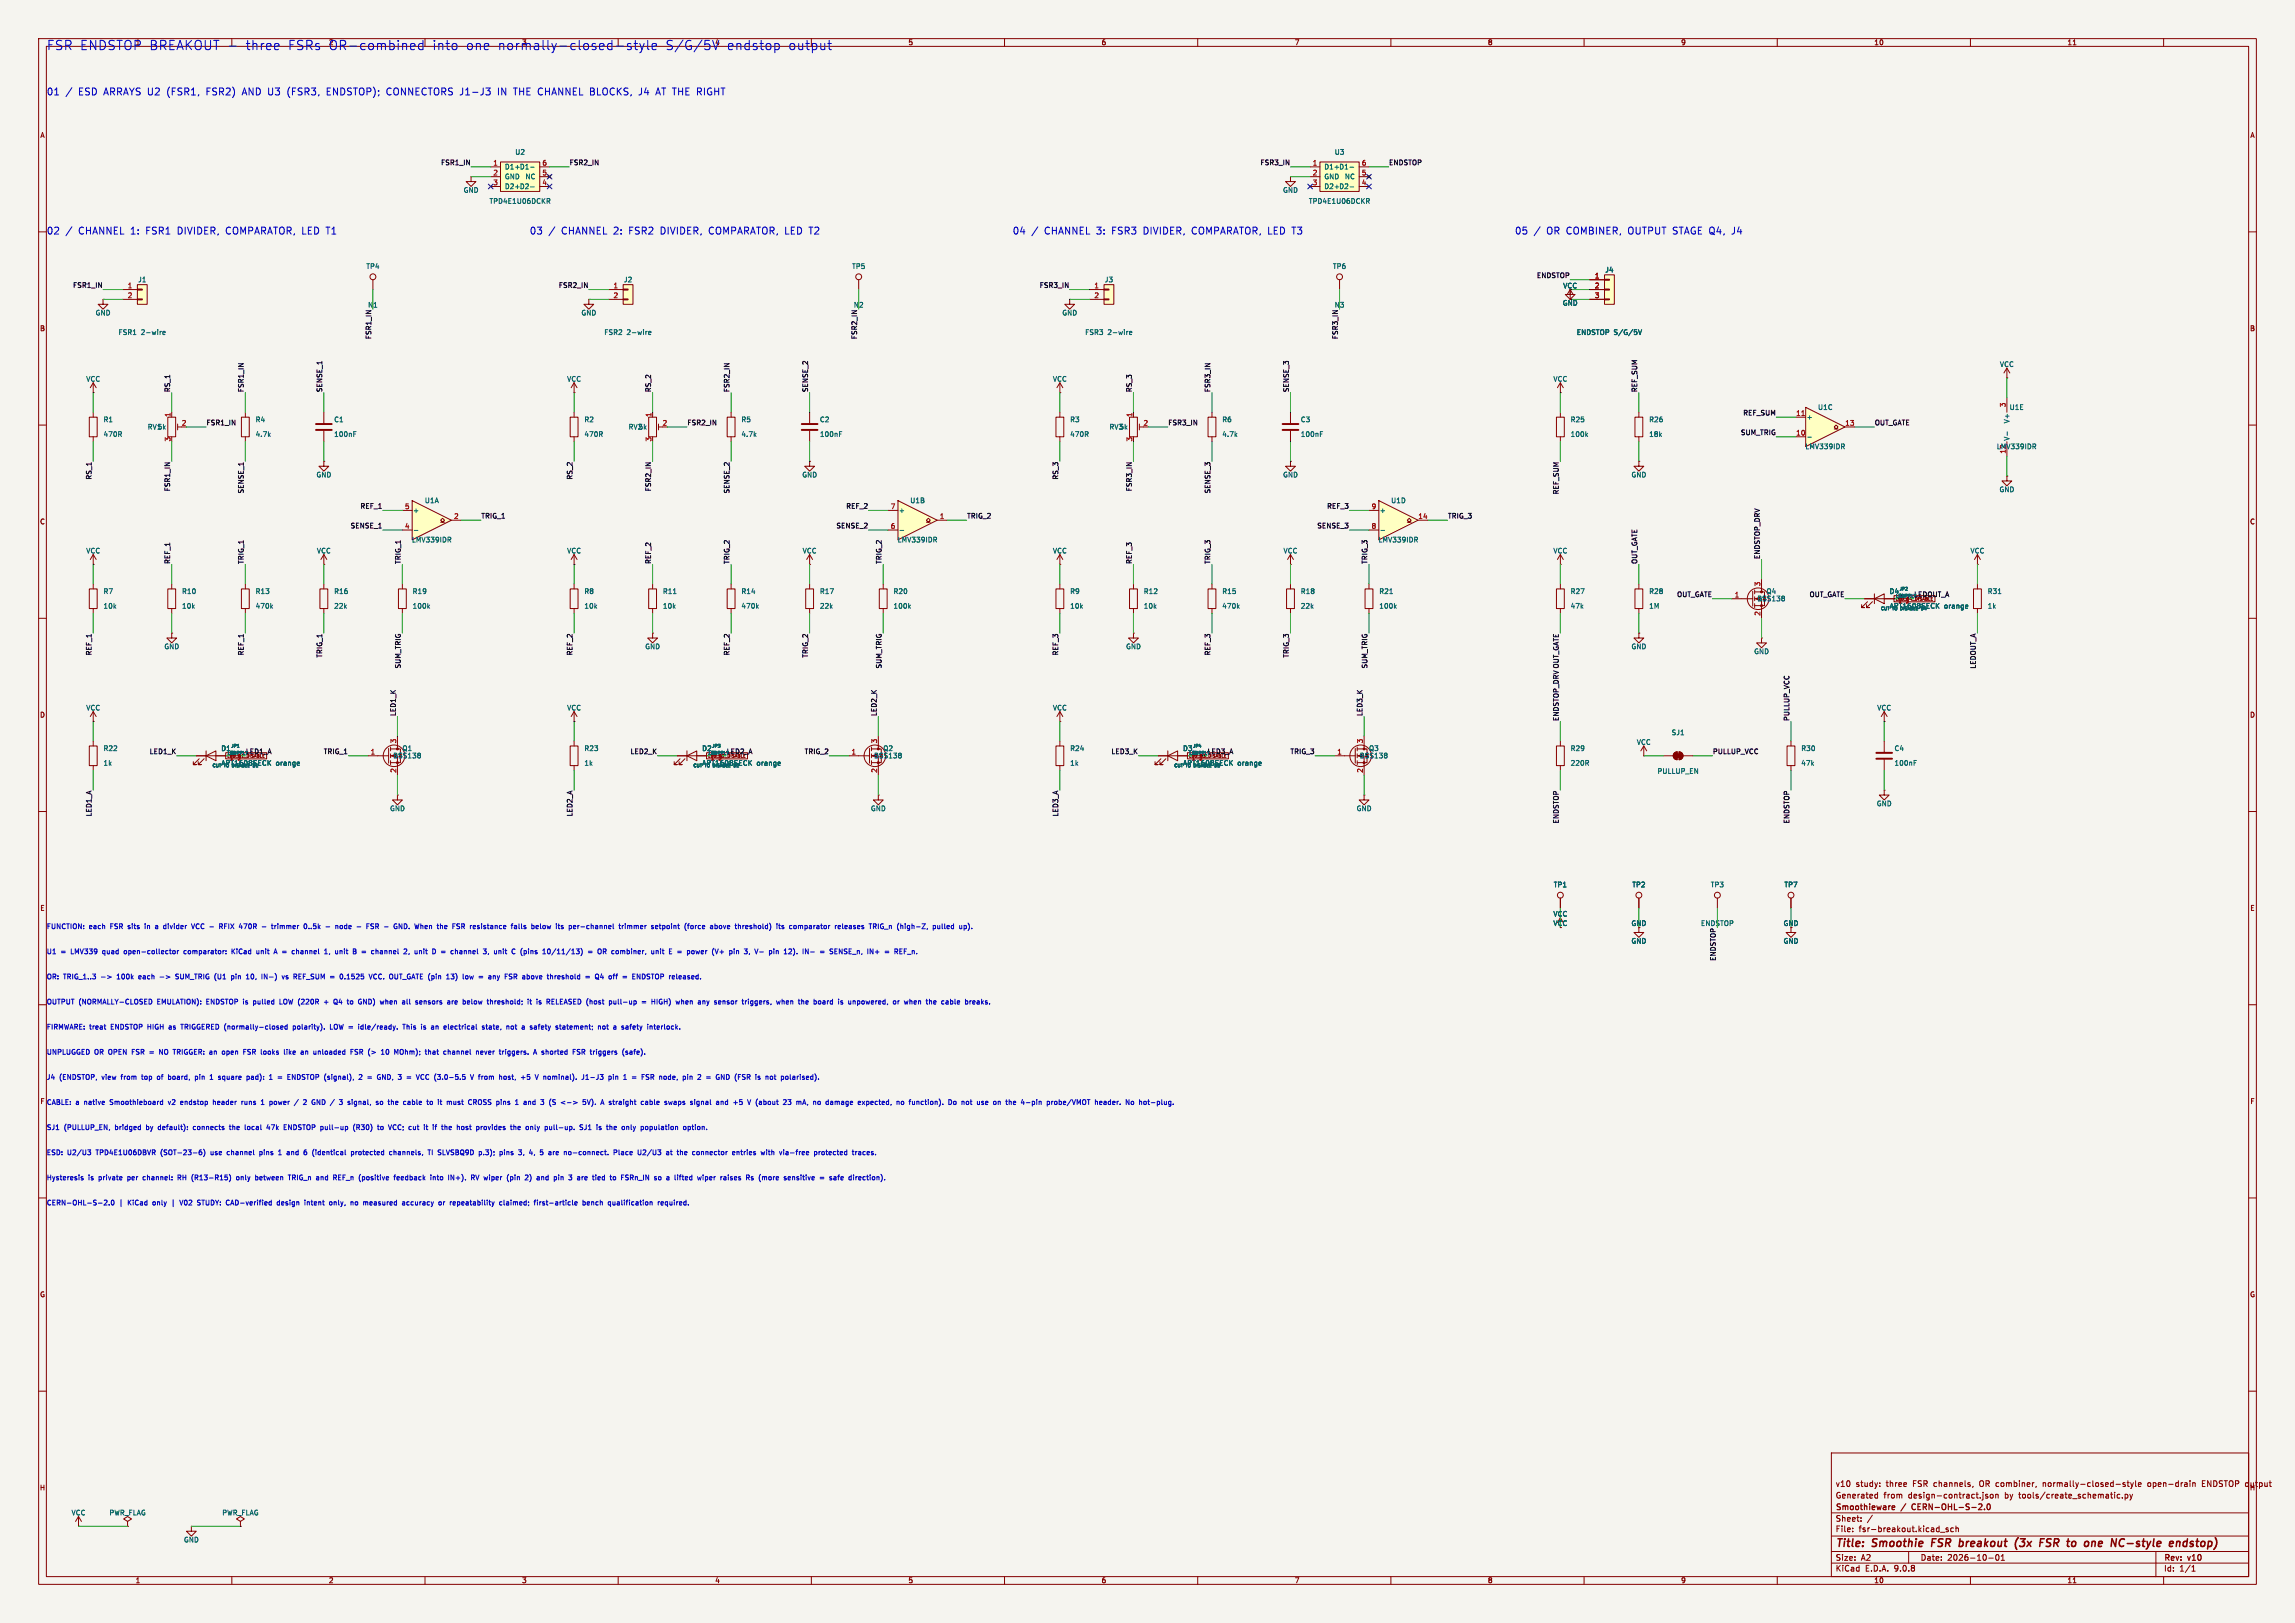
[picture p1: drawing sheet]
<svg xmlns="http://www.w3.org/2000/svg" width="594mm" height="420mm" viewBox="0 0 594 420" stroke-linecap="round" stroke-linejoin="round" font-family="sans-serif">
<defs><g id="words">
<g font-size="3.3" fill="#0000c2">
<text x="12" y="13.2">FSR ENDSTOP BREAKOUT -</text>
<text x="63.3" y="13.2">three</text>
<text x="74.3" y="13.2">FSRs OR-combined</text>
<text x="111.6" y="13.2">into</text>
<text x="120.3" y="13.2">one</text>
<text x="128.5" y="13.2">normally-closed-style</text>
<text x="171.9" y="13.2">S/G/5V</text>
<text x="187.7" y="13.2">endstop</text>
<text x="203.6" y="13.2">output</text>
</g>
<g font-size="2.8" fill="#840000">
<text x="475" y="400.9">Title:</text>
<text x="484.7" y="400.9">Smoothie</text>
<text x="500.8" y="400.9">FSR</text>
<text x="508.7" y="400.9">breakout</text>
<text x="524" y="400.9">(3x</text>
<text x="531.2" y="400.9">FSR</text>
<text x="539.1" y="400.9">to</text>
<text x="544.4" y="400.9">one</text>
<text x="552.1" y="400.9">NC-style</text>
<text x="568" y="400.9">endstop)</text>
</g>
<g font-size="2.5" fill="#0000c2">
<text x="12" y="24.9">01</text>
<text x="20.3" y="24.9">ESD ARRAYS U2</text>
<text x="43.3" y="24.9">(FSR1,</text>
<text x="53.6" y="24.9">FSR2)</text>
<text x="63.1" y="24.9">AND U3</text>
<text x="74.8" y="24.9">(FSR3,</text>
<text x="85.1" y="24.9">ENDSTOP);</text>
<text x="100.8" y="24.9">CONNECTORS J1-J3</text>
<text x="129.7" y="24.9">IN THE CHANNEL BLOCKS,</text>
<text x="166.7" y="24.9">J4</text>
<text x="171.2" y="24.9">AT THE RIGHT</text>
<text x="12" y="60.9">02</text>
<text x="20.3" y="60.9">CHANNEL 1:</text>
<text x="37.8" y="60.9">FSR1</text>
<text x="46.1" y="60.9">DIVIDER, COMPARATOR, LED T1</text>
<text x="137" y="60.9">03</text>
<text x="145.3" y="60.9">CHANNEL 2:</text>
<text x="162.8" y="60.9">FSR2</text>
<text x="171.1" y="60.9">DIVIDER, COMPARATOR, LED T2</text>
<text x="262" y="60.9">04</text>
<text x="270.3" y="60.9">CHANNEL 3:</text>
<text x="287.8" y="60.9">FSR3</text>
<text x="296.1" y="60.9">DIVIDER, COMPARATOR, LED T3</text>
<text x="392" y="60.9">05</text>
<text x="400.3" y="60.9">OR COMBINER,</text>
<text x="421.4" y="60.9">OUTPUT STAGE Q4,</text>
<text x="448.6" y="60.9">J4</text>
</g>
<g font-size="2.1" fill="#840000">
<text x="475" y="388">Generated</text>
<text x="475" y="385">v10</text>
<text x="480.3" y="385">study:</text>
<text x="487.5" y="388">from</text>
<text x="488.2" y="385">three</text>
<text x="494" y="388">design-contract.json</text>
<text x="495.3" y="385">FSR channels,</text>
<text x="512.8" y="385">OR combiner,</text>
<text x="519" y="388">by</text>
<text x="522.8" y="388">tools/create_schematic.py</text>
<text x="529.5" y="385">normally-closed-style</text>
<text x="556.8" y="385">open-drain</text>
<text x="571" y="385">ENDSTOP</text>
<text x="582.4" y="385">output</text>
<text x="475" y="394">Sheet:</text>
<text x="475" y="391.2">Smoothieware</text>
<text x="492.2" y="391.2">/</text>
<text x="495.6" y="391.2">CERN-OHL-S-2.0</text>
<text x="475" y="396.7">File:</text>
<text x="481.1" y="396.7">fsr-breakout.kicad_sch</text>
<text x="475" y="406.9">KiCad</text>
<text x="475" y="404.1">Size:</text>
<text x="481.7" y="404.1">A2</text>
<text x="482.7" y="406.9">E.D.A.</text>
<text x="490.3" y="406.9">9.0.8</text>
<text x="497" y="404.1">Date:</text>
<text x="504" y="404.1">2026-10-01</text>
<text x="560" y="404.3">Rev:</text>
<text x="560" y="406.9">Id:</text>
<text x="564.1" y="406.9">1/1</text>
<text x="566.4" y="404.3">v10</text>
</g>
<g font-size="1.8" fill="#0000c2">
<text x="35" y="11.9">1</text>
<text x="85" y="11.9">2</text>
<text x="135" y="11.9">3</text>
<text x="12" y="240.6">FUNCTION:</text>
<text x="23" y="240.6">each</text>
<text x="28.7" y="240.6">FSR sits</text>
<text x="38" y="240.6">in</text>
<text x="40.9" y="240.6">a</text>
<text x="43.2" y="240.6">divider</text>
<text x="50.7" y="240.6">VCC -</text>
<text x="58.3" y="240.6">RFIX</text>
<text x="63.6" y="240.6">470R</text>
<text x="69.7" y="240.6">-</text>
<text x="72.4" y="240.6">trimmer</text>
<text x="81" y="240.6">0..5k</text>
<text x="86.8" y="240.6">-</text>
<text x="89.6" y="240.6">node</text>
<text x="95.3" y="240.6">-</text>
<text x="98" y="240.6">FSR -</text>
<text x="105.5" y="240.6">GND. When</text>
<text x="117.1" y="240.6">the</text>
<text x="121.3" y="240.6">FSR resistance</text>
<text x="136.9" y="240.6">falls</text>
<text x="142.3" y="240.6">below</text>
<text x="148.9" y="240.6">its</text>
<text x="152.4" y="240.6">per-channel</text>
<text x="165.6" y="240.6">trimmer</text>
<text x="174.2" y="240.6">setpoint</text>
<text x="183" y="240.6">(force</text>
<text x="189.8" y="240.6">above</text>
<text x="196.5" y="240.6">threshold)</text>
<text x="207.4" y="240.6">its</text>
<text x="210.9" y="240.6">comparator</text>
<text x="222.9" y="240.6">releases</text>
<text x="232" y="240.6">TRIG_n (high-Z,</text>
<text x="248.9" y="240.6">pulled</text>
<text x="12" y="247.1">U1</text>
<text x="15.7" y="247.1">=</text>
<text x="18.5" y="247.1">LMV339</text>
<text x="26.8" y="247.1">quad</text>
<text x="32.6" y="247.1">open-collector</text>
<text x="48.3" y="247.1">comparator:</text>
<text x="60.9" y="247.1">KiCad</text>
<text x="67.5" y="247.1">unit</text>
<text x="72.3" y="247.1">A =</text>
<text x="77.3" y="247.1">channel</text>
<text x="85.9" y="247.1">1,</text>
<text x="88.9" y="247.1">unit</text>
<text x="93.7" y="247.1">B</text>
<text x="96.1" y="247.1">=</text>
<text x="98.9" y="247.1">channel</text>
<text x="107.5" y="247.1">2,</text>
<text x="110.5" y="247.1">unit</text>
<text x="115.3" y="247.1">D =</text>
<text x="120.4" y="247.1">channel</text>
<text x="129.1" y="247.1">3,</text>
<text x="132" y="247.1">unit</text>
<text x="136.8" y="247.1">C (pins</text>
<text x="145.2" y="247.1">10/11/13)</text>
<text x="157.2" y="247.1">=</text>
<text x="159.9" y="247.1">OR combiner,</text>
<text x="179" y="247.1">E =</text>
<text x="184" y="247.1">power</text>
<text x="190.7" y="247.1">(V+</text>
<text x="195.4" y="247.1">pin</text>
<text x="199.4" y="247.1">3,</text>
<text x="202.4" y="247.1">V-</text>
<text x="206.3" y="247.1">pin</text>
<text x="215.4" y="247.1">IN-</text>
<text x="220.1" y="247.1">=</text>
<text x="222.8" y="247.1">SENSE_n,</text>
<text x="232.7" y="247.1">IN+</text>
<text x="237.4" y="247.1">=</text>
<text x="12" y="253.6">OR: TRIG_1..3</text>
<text x="30.6" y="253.6">100k</text>
<text x="36.4" y="253.6">each</text>
<text x="42" y="253.6">-&gt;</text>
<text x="46.4" y="253.6">SUM_TRIG (U1</text>
<text x="61.2" y="253.6">pin</text>
<text x="65.2" y="253.6">10,</text>
<text x="69.4" y="253.6">IN-)</text>
<text x="75" y="253.6">vs</text>
<text x="78.1" y="253.6">REF_SUM =</text>
<text x="90.5" y="253.6">0.1525</text>
<text x="98.3" y="253.6">VCC. OUT_GATE (pin</text>
<text x="118.9" y="253.6">13)</text>
<text x="123.3" y="253.6">low</text>
<text x="127.6" y="253.6">=</text>
<text x="130.4" y="253.6">any</text>
<text x="134.8" y="253.6">FSR above</text>
<text x="146.2" y="253.6">threshold</text>
<text x="156.3" y="253.6">=</text>
<text x="159" y="253.6">Q4</text>
<text x="162.7" y="253.6">off</text>
<text x="166.5" y="253.6">=</text>
<text x="169.3" y="253.6">ENDSTOP released.</text>
<text x="12" y="260.1">OUTPUT (NORMALLY-CLOSED</text>
<text x="40.8" y="260.1">EMULATION):</text>
<text x="53.7" y="260.1">ENDSTOP is</text>
<text x="66.2" y="260.1">pulled</text>
<text x="73.3" y="260.1">LOW (220R</text>
<text x="85.2" y="260.1">+</text>
<text x="87.9" y="260.1">Q4</text>
<text x="91.6" y="260.1">to</text>
<text x="94.7" y="260.1">GND)</text>
<text x="100.6" y="260.1">when</text>
<text x="106.4" y="260.1">all</text>
<text x="110.1" y="260.1">sensors</text>
<text x="118.5" y="260.1">are</text>
<text x="122.7" y="260.1">below</text>
<text x="129.3" y="260.1">threshold;</text>
<text x="139.9" y="260.1">it</text>
<text x="142.4" y="260.1">is</text>
<text x="145.2" y="260.1">RELEASED (host</text>
<text x="161.8" y="260.1">pull-up</text>
<text x="170.5" y="260.1">=</text>
<text x="173.2" y="260.1">HIGH)</text>
<text x="179.8" y="260.1">when</text>
<text x="185.6" y="260.1">any</text>
<text x="190.1" y="260.1">sensor</text>
<text x="197.5" y="260.1">triggers,</text>
<text x="206.6" y="260.1">when</text>
<text x="212.5" y="260.1">the</text>
<text x="216.6" y="260.1">board</text>
<text x="223.2" y="260.1">is</text>
<text x="226" y="260.1">unpowered,</text>
<text x="237.8" y="260.1">or</text>
<text x="240.9" y="260.1">when</text>
<text x="246.8" y="260.1">the</text>
<text x="250.9" y="260.1">cable</text>
<text x="12" y="266.6">FIRMWARE: treat</text>
<text x="28.8" y="266.6">ENDSTOP HIGH</text>
<text x="44.2" y="266.6">as</text>
<text x="47.5" y="266.6">TRIGGERED (normally-closed</text>
<text x="76.9" y="266.6">polarity).</text>
<text x="86.7" y="266.6">LOW =</text>
<text x="94.5" y="266.6">idle/ready.</text>
<text x="106.2" y="266.6">This</text>
<text x="111.1" y="266.6">is</text>
<text x="113.9" y="266.6">an</text>
<text x="117.4" y="266.6">electrical</text>
<text x="127.5" y="266.6">state,</text>
<text x="134" y="266.6">not</text>
<text x="138.2" y="266.6">a</text>
<text x="140.5" y="266.6">safety</text>
<text x="147.4" y="266.6">statement;</text>
<text x="158.5" y="266.6">not</text>
<text x="162.7" y="266.6">a</text>
<text x="165.1" y="266.6">safety</text>
<text x="171.9" y="266.6">interlock.</text>
<text x="12" y="273.1">UNPLUGGED OR OPEN FSR =</text>
<text x="41.9" y="273.1">NO TRIGGER: an</text>
<text x="58.8" y="273.1">open</text>
<text x="64.5" y="273.1">FSR looks</text>
<text x="75.4" y="273.1">like</text>
<text x="80" y="273.1">an</text>
<text x="83.5" y="273.1">unloaded</text>
<text x="93.3" y="273.1">FSR (&gt;</text>
<text x="101.6" y="273.1">10</text>
<text x="105.2" y="273.1">MOhm);</text>
<text x="113.4" y="273.1">that</text>
<text x="118.4" y="273.1">channel</text>
<text x="127" y="273.1">never</text>
<text x="133.2" y="273.1">triggers.</text>
<text x="142.3" y="273.1">A shorted</text>
<text x="152.8" y="273.1">FSR triggers</text>
<text x="166.1" y="273.1">(safe).</text>
<text x="12" y="279.6">J4</text>
<text x="15.3" y="279.6">(ENDSTOP,</text>
<text x="26.5" y="279.6">view</text>
<text x="31.7" y="279.6">from</text>
<text x="37.2" y="279.6">top</text>
<text x="41.4" y="279.6">of</text>
<text x="44.4" y="279.6">board,</text>
<text x="51.6" y="279.6">pin</text>
<text x="55.7" y="279.6">1</text>
<text x="58" y="279.6">square</text>
<text x="65.6" y="279.6">pad):</text>
<text x="74" y="279.6">=</text>
<text x="76.7" y="279.6">ENDSTOP (signal),</text>
<text x="95.7" y="279.6">2</text>
<text x="98" y="279.6">=</text>
<text x="100.8" y="279.6">GND, 3</text>
<text x="108.8" y="279.6">=</text>
<text x="111.6" y="279.6">VCC (3.0-5.5</text>
<text x="126" y="279.6">V from</text>
<text x="133.8" y="279.6">host,</text>
<text x="139.6" y="279.6">+5</text>
<text x="143.6" y="279.6">V nominal).</text>
<text x="156" y="279.6">J1-J3</text>
<text x="163.1" y="279.6">pin</text>
<text x="167.2" y="279.6">1</text>
<text x="169.5" y="279.6">=</text>
<text x="172.3" y="279.6">FSR node,</text>
<text x="183.3" y="279.6">pin</text>
<text x="187.4" y="279.6">2</text>
<text x="189.8" y="279.6">=</text>
<text x="192.5" y="279.6">GND (FSR</text>
<text x="203.2" y="279.6">is</text>
<text x="206" y="279.6">not</text>
<text x="210.2" y="279.6">polarised).</text>
<text x="12" y="286.1">CABLE:</text>
<text x="19.6" y="286.1">a</text>
<text x="21.9" y="286.1">native</text>
<text x="28.8" y="286.1">Smoothieboard</text>
<text x="44.1" y="286.1">v2</text>
<text x="47.4" y="286.1">endstop</text>
<text x="56" y="286.1">header</text>
<text x="63.6" y="286.1">runs</text>
<text x="68.9" y="286.1">1</text>
<text x="71.3" y="286.1">power</text>
<text x="78" y="286.1">/</text>
<text x="80.5" y="286.1">2</text>
<text x="82.8" y="286.1">GND /</text>
<text x="90.4" y="286.1">3</text>
<text x="92.8" y="286.1">signal,</text>
<text x="100.3" y="286.1">so</text>
<text x="103.6" y="286.1">the</text>
<text x="107.8" y="286.1">cable</text>
<text x="114.1" y="286.1">to</text>
<text x="117.1" y="286.1">it</text>
<text x="119.6" y="286.1">must</text>
<text x="125.4" y="286.1">CROSS pins</text>
<text x="137.9" y="286.1">1</text>
<text x="140.3" y="286.1">and</text>
<text x="144.9" y="286.1">3</text>
<text x="147.3" y="286.1">(S</text>
<text x="150.6" y="286.1">&lt;-&gt;</text>
<text x="156.4" y="286.1">5V).</text>
<text x="161.4" y="286.1">A straight</text>
<text x="172.1" y="286.1">cable</text>
<text x="178.4" y="286.1">swaps</text>
<text x="185.3" y="286.1">signal</text>
<text x="192.2" y="286.1">and</text>
<text x="196.8" y="286.1">+5</text>
<text x="200.8" y="286.1">V (about</text>
<text x="210.4" y="286.1">23</text>
<text x="214" y="286.1">mA,</text>
<text x="218.5" y="286.1">no</text>
<text x="222" y="286.1">damage</text>
<text x="230.5" y="286.1">expected,</text>
<text x="240.7" y="286.1">no</text>
<text x="244.2" y="286.1">function).</text>
<text x="254.5" y="286.1">Do</text>
<text x="258.1" y="286.1">not</text>
<text x="262.3" y="286.1">use</text>
<text x="266.8" y="286.1">on</text>
<text x="270.2" y="286.1">the</text>
<text x="274.4" y="286.1">4-pin</text>
<text x="281.2" y="286.1">probe/VMOT</text>
<text x="293.9" y="286.1">header.</text>
<text x="302.1" y="286.1">No</text>
<text x="12" y="292.6">SJ1</text>
<text x="16.6" y="292.6">(PULLUP_EN,</text>
<text x="29.9" y="292.6">bridged</text>
<text x="38.1" y="292.6">by</text>
<text x="41.4" y="292.6">default):</text>
<text x="50.7" y="292.6">connects</text>
<text x="60.3" y="292.6">the</text>
<text x="64.5" y="292.6">local</text>
<text x="70.4" y="292.6">47k</text>
<text x="75" y="292.6">ENDSTOP pull-up</text>
<text x="93.3" y="292.6">(R30)</text>
<text x="99.9" y="292.6">to</text>
<text x="102.9" y="292.6">VCC; cut</text>
<text x="112.5" y="292.6">it</text>
<text x="115" y="292.6">if</text>
<text x="117.5" y="292.6">the</text>
<text x="121.6" y="292.6">host</text>
<text x="126.8" y="292.6">provides</text>
<text x="135.9" y="292.6">the</text>
<text x="140.1" y="292.6">only</text>
<text x="145.2" y="292.6">pull-up.</text>
<text x="154.4" y="292.6">SJ1</text>
<text x="159" y="292.6">is</text>
<text x="161.8" y="292.6">the</text>
<text x="165.9" y="292.6">only</text>
<text x="171" y="292.6">population</text>
<text x="182.2" y="292.6">option.</text>
<text x="12" y="299.1">ESD:</text>
<text x="17.4" y="299.1">U2/U3</text>
<text x="25" y="299.1">TPD4E1U06DBVR</text>
<text x="41.9" y="299.1">(SOT-23-6)</text>
<text x="55" y="299.1">use</text>
<text x="59.5" y="299.1">channel</text>
<text x="68.1" y="299.1">pins</text>
<text x="73.2" y="299.1">1</text>
<text x="75.6" y="299.1">and</text>
<text x="80.2" y="299.1">6</text>
<text x="82.6" y="299.1">(identical</text>
<text x="92.8" y="299.1">protected</text>
<text x="102.9" y="299.1">channels,</text>
<text x="113.2" y="299.1">TI SLVSBQ9D</text>
<text x="126.7" y="299.1">p.3);</text>
<text x="132.3" y="299.1">pins</text>
<text x="137.4" y="299.1">3,</text>
<text x="140.4" y="299.1">4,</text>
<text x="143.3" y="299.1">5</text>
<text x="145.7" y="299.1">are</text>
<text x="149.9" y="299.1">no-connect.</text>
<text x="163" y="299.1">Place</text>
<text x="169.4" y="299.1">U2/U3</text>
<text x="177" y="299.1">at</text>
<text x="180.1" y="299.1">the</text>
<text x="184.2" y="299.1">connector</text>
<text x="194.7" y="299.1">entries</text>
<text x="202.4" y="299.1">with</text>
<text x="207.4" y="299.1">via-free</text>
<text x="216.5" y="299.1">protected</text>
<text x="226.6" y="299.1">traces.</text>
<text x="12" y="305.6">Hysteresis</text>
<text x="22.8" y="305.6">is</text>
<text x="25.7" y="305.6">private</text>
<text x="33.3" y="305.6">per</text>
<text x="37.5" y="305.6">channel:</text>
<text x="46.7" y="305.6">RH (R13-R15)</text>
<text x="62.3" y="305.6">only</text>
<text x="67.4" y="305.6">between</text>
<text x="76.2" y="305.6">TRIG_n and</text>
<text x="88.2" y="305.6">REF_n</text>
<text x="95" y="305.6">(positive</text>
<text x="104.3" y="305.6">feedback</text>
<text x="114" y="305.6">into</text>
<text x="118.8" y="305.6">IN+).</text>
<text x="124.9" y="305.6">RV wiper</text>
<text x="134.6" y="305.6">(pin</text>
<text x="139.5" y="305.6">2)</text>
<text x="142.7" y="305.6">and</text>
<text x="147.3" y="305.6">pin</text>
<text x="151.4" y="305.6">3</text>
<text x="153.8" y="305.6">are</text>
<text x="158" y="305.6">tied</text>
<text x="162.7" y="305.6">to</text>
<text x="165.8" y="305.6">FSRn_IN</text>
<text x="174.5" y="305.6">so</text>
<text x="177.9" y="305.6">a</text>
<text x="180.2" y="305.6">lifted</text>
<text x="186.3" y="305.6">wiper</text>
<text x="192.5" y="305.6">raises</text>
<text x="199.3" y="305.6">Rs</text>
<text x="202.8" y="305.6">(more</text>
<text x="209.5" y="305.6">sensitive</text>
<text x="219" y="305.6">=</text>
<text x="221.7" y="305.6">safe</text>
<text x="226.9" y="305.6">direction).</text>
<text x="12" y="312.1">CERN-OHL-S-2.0</text>
<text x="30.8" y="312.1">|</text>
<text x="33.2" y="312.1">KiCad</text>
<text x="39.8" y="312.1">only</text>
<text x="44.9" y="312.1">|</text>
<text x="47.3" y="312.1">V02</text>
<text x="52" y="312.1">STUDY: CAD-verified</text>
<text x="73" y="312.1">design</text>
<text x="80.4" y="312.1">intent</text>
<text x="87" y="312.1">only,</text>
<text x="92.7" y="312.1">no</text>
<text x="96.1" y="312.1">measured</text>
<text x="106.4" y="312.1">accuracy</text>
<text x="116.1" y="312.1">or</text>
<text x="119.2" y="312.1">repeatability</text>
<text x="132.2" y="312.1">claimed;</text>
<text x="141.4" y="312.1">first-article</text>
<text x="154.1" y="312.1">bench</text>
<text x="160.9" y="312.1">qualification</text>
<text x="174" y="312.1">required.</text>
</g>
<g font-size="1.8" fill="#840000">
<text x="185" y="11.9">4</text>
<text x="235" y="11.9">5</text>
<text x="285" y="11.9">6</text>
<text x="335" y="11.9">7</text>
<text x="385" y="11.9">8</text>
<text x="435" y="11.9">9</text>
<text x="485" y="11.9">10</text>
<text x="535" y="11.9">11</text>
<text x="10.3" y="35.9">A</text>
<text x="582.3" y="35.9">A</text>
<text x="404.5" y="74.8">VCC</text>
<text x="10.3" y="85.9">B</text>
<text x="582.3" y="85.9">B</text>
<text x="10.3" y="135.9">C</text>
<text x="582.3" y="135.9">C</text>
<text x="10.3" y="185.9">D</text>
<text x="582.3" y="185.9">D</text>
<text x="10.3" y="235.9">E</text>
<text x="401.9" y="239.8">VCC</text>
<text x="422.1" y="239.8">GND</text>
<text x="461.5" y="239.8">GND</text>
<text x="582.3" y="235.9">E</text>
<text x="10.3" y="285.9">F</text>
<text x="582.3" y="285.9">F</text>
<text x="10.3" y="335.9">G</text>
<text x="582.3" y="335.9">G</text>
<text x="10.2" y="385.9">H</text>
<text x="582.2" y="385.9">H</text>
<text x="35" y="409.9">1</text>
<text x="85" y="409.9">2</text>
<text x="135" y="409.9">3</text>
<text x="185" y="409.9">4</text>
<text x="235" y="409.9">5</text>
<text x="285" y="409.9">6</text>
<text x="335" y="409.9">7</text>
<text x="385" y="409.9">8</text>
<text x="435" y="409.9">9</text>
<text x="485" y="409.9">10</text>
<text x="535" y="409.9">11</text>
</g>
<g font-size="1.8" fill="#006464">
<text x="133.2" y="40.2">U2</text>
<text x="345.3" y="40.2">U3</text>
<text x="130.6" y="44">D1+ D1-</text>
<text x="130.6" y="46.6">GND</text>
<text x="135.9" y="46.6">NC</text>
<text x="342.6" y="44">D1+ D1-</text>
<text x="342.6" y="46.6">GND</text>
<text x="348" y="46.6">NC</text>
<text x="119.9" y="50.1">GND</text>
<text x="126.6" y="52.9">TPD4E1U06DCKR</text>
<text x="130.6" y="49.1">D2+ D2-</text>
<text x="332" y="50.1">GND</text>
<text x="338.7" y="52.9">TPD4E1U06DCKR</text>
<text x="342.6" y="49.1">D2+ D2-</text>
<text x="94.7" y="69.8">TP4</text>
<text x="220.4" y="69.8">TP5</text>
<text x="344.9" y="69.8">TP6</text>
<text x="415.4" y="70.7">J4</text>
<text x="35.6" y="73.3">J1</text>
<text x="161.4" y="73.3">J2</text>
<text x="285.8" y="73.3">J3</text>
<text x="24.6" y="81.8">GND</text>
<text x="150.4" y="81.8">GND</text>
<text x="274.8" y="81.8">GND</text>
<text x="404.4" y="79.3">GND</text>
<text x="30.6" y="86.9">FSR1</text>
<text x="36.5" y="86.9">2-wire</text>
<text x="156.3" y="86.9">FSR2</text>
<text x="162.2" y="86.9">2-wire</text>
<text x="280.7" y="86.9">FSR3</text>
<text x="286.7" y="86.9">2-wire</text>
<text x="408" y="86.9">ENDSTOP S/G/5V</text>
<text x="517.5" y="95.2">VCC</text>
<text x="22.2" y="99">VCC</text>
<text x="146.7" y="99">VCC</text>
<text x="272.4" y="99">VCC</text>
<text x="401.9" y="99">VCC</text>
<text x="470.4" y="106.3">U1C</text>
<text x="520" y="106.3">U1E</text>
<text x="26.7" y="109.5">R1</text>
<text x="26.7" y="113.3">470R</text>
<text x="38.1" y="111.4">RV1</text>
<text x="40.7" y="111.4">5k</text>
<text x="66" y="109.5">R4</text>
<text x="66" y="113.3">4.7k</text>
<text x="86.4" y="109.5">C1</text>
<text x="86.4" y="113.3">100nF</text>
<text x="151.1" y="109.5">R2</text>
<text x="151.1" y="113.3">470R</text>
<text x="162.6" y="111.4">RV2</text>
<text x="165.1" y="111.4">5k</text>
<text x="191.8" y="109.5">R5</text>
<text x="191.8" y="113.3">4.7k</text>
<text x="212.1" y="109.5">C2</text>
<text x="212.1" y="113.3">100nF</text>
<text x="276.9" y="109.5">R3</text>
<text x="276.9" y="113.3">470R</text>
<text x="287" y="111.4">RV3</text>
<text x="289.6" y="111.4">5k</text>
<text x="316.2" y="109.5">R6</text>
<text x="316.2" y="113.3">4.7k</text>
<text x="336.6" y="109.5">C3</text>
<text x="336.6" y="113.3">100nF</text>
<text x="406.4" y="109.5">R25</text>
<text x="406.4" y="113.3">100k</text>
<text x="426.7" y="113.3">18k</text>
<text x="426.7" y="109.5">R26</text>
<text x="467.5" y="108.8">+</text>
<text x="520.3" y="109.7" transform="rotate(-90 520.3 109.7)">V+</text>
<text x="467.2" y="116.4">LMV339IDR</text>
<text x="516.7" y="116.4">LMV339IDR</text>
<text x="520.3" y="114.2" transform="rotate(-90 520.3 114.2)">V-</text>
<text x="81.8" y="123.7">GND</text>
<text x="207.5" y="123.7">GND</text>
<text x="332" y="123.7">GND</text>
<text x="422.1" y="123.7">GND</text>
<text x="109.8" y="130.4">U1A</text>
<text x="235.5" y="130.4">U1B</text>
<text x="359.9" y="130.4">U1D</text>
<text x="517.4" y="127.6">GND</text>
<text x="106.8" y="132.9">+</text>
<text x="232.5" y="132.9">+</text>
<text x="357" y="132.9">+</text>
<text x="22.2" y="143.4">VCC</text>
<text x="81.9" y="143.4">VCC</text>
<text x="106.5" y="140.6">LMV339IDR</text>
<text x="146.7" y="143.4">VCC</text>
<text x="207.6" y="143.4">VCC</text>
<text x="232.2" y="140.6">LMV339IDR</text>
<text x="272.4" y="143.4">VCC</text>
<text x="332.1" y="143.4">VCC</text>
<text x="356.7" y="140.6">LMV339IDR</text>
<text x="401.9" y="143.4">VCC</text>
<text x="509.9" y="143.4">VCC</text>
<text x="26.7" y="153.9">R7</text>
<text x="47" y="153.9">R10</text>
<text x="66" y="153.9">R13</text>
<text x="86.4" y="153.9">R16</text>
<text x="106.7" y="153.9">R19</text>
<text x="151.1" y="153.9">R8</text>
<text x="171.5" y="153.9">R11</text>
<text x="191.8" y="153.9">R14</text>
<text x="212.1" y="153.9">R17</text>
<text x="231.1" y="153.9">R20</text>
<text x="276.9" y="153.9">R9</text>
<text x="295.9" y="153.9">R12</text>
<text x="316.2" y="153.9">R15</text>
<text x="336.6" y="153.9">R18</text>
<text x="356.9" y="153.9">R21</text>
<text x="406.4" y="153.9">R27</text>
<text x="426.7" y="153.9">R28</text>
<text x="454.7" y="155.8">BSS138</text>
<text x="457.1" y="153.9">Q4</text>
<text x="489" y="153.9">D4</text>
<text x="514.4" y="153.9">R31</text>
<text x="26.7" y="157.7">10k</text>
<text x="47" y="157.7">10k</text>
<text x="66" y="157.7">470k</text>
<text x="86.4" y="157.7">22k</text>
<text x="106.7" y="157.7">100k</text>
<text x="151.1" y="157.7">10k</text>
<text x="171.5" y="157.7">10k</text>
<text x="191.8" y="157.7">470k</text>
<text x="212.1" y="157.7">22k</text>
<text x="231.1" y="157.7">100k</text>
<text x="276.9" y="157.7">10k</text>
<text x="295.9" y="157.7">10k</text>
<text x="316.2" y="157.7">470k</text>
<text x="336.6" y="157.7">22k</text>
<text x="356.9" y="157.7">100k</text>
<text x="406.4" y="157.7">47k</text>
<text x="426.7" y="157.7">1M</text>
<text x="489" y="157.7">APT1608SECK</text>
<text x="503.2" y="157.7">orange</text>
<text x="514.4" y="157.7">1k</text>
<text x="42.4" y="168.2">GND</text>
<text x="166.9" y="168.2">GND</text>
<text x="291.3" y="168.2">GND</text>
<text x="422.1" y="168.2">GND</text>
<text x="453.9" y="169.5">GND</text>
<text x="22.2" y="184.1">VCC</text>
<text x="146.7" y="184.1">VCC</text>
<text x="272.4" y="184.1">VCC</text>
<text x="485.8" y="184.1">VCC</text>
<text x="432.5" y="190.4">SJ1</text>
<text x="26.7" y="194.5">R22</text>
<text x="57.2" y="194.5">D1</text>
<text x="101.6" y="196.4">BSS138</text>
<text x="104" y="194.5">Q1</text>
<text x="151.1" y="194.5">R23</text>
<text x="181.6" y="194.5">D2</text>
<text x="226.1" y="196.4">BSS138</text>
<text x="228.5" y="194.5">Q2</text>
<text x="276.9" y="194.5">R24</text>
<text x="306.1" y="194.5">D3</text>
<text x="351.8" y="196.4">BSS138</text>
<text x="354.2" y="194.5">Q3</text>
<text x="406.4" y="194.5">R29</text>
<text x="423.5" y="192.9">VCC</text>
<text x="466.1" y="194.5">R30</text>
<text x="490.2" y="194.5">C4</text>
<text x="26.7" y="198.3">1k</text>
<text x="57.2" y="198.3">APT1608SECK</text>
<text x="71.4" y="198.3">orange</text>
<text x="151.1" y="198.3">1k</text>
<text x="181.6" y="198.3">APT1608SECK</text>
<text x="195.9" y="198.3">orange</text>
<text x="276.9" y="198.3">1k</text>
<text x="306.1" y="198.3">APT1608SECK</text>
<text x="320.3" y="198.3">orange</text>
<text x="406.4" y="198.3">220R</text>
<text x="428.9" y="200.4">PULLUP_EN</text>
<text x="466.1" y="198.3">47k</text>
<text x="490.2" y="198.3">100nF</text>
<text x="485.6" y="208.8">GND</text>
<text x="100.8" y="210.1">GND</text>
<text x="225.3" y="210.1">GND</text>
<text x="351" y="210.1">GND</text>
<text x="402" y="229.8">TP1</text>
<text x="422.4" y="229.8">TP2</text>
<text x="442.7" y="229.8">TP3</text>
<text x="461.7" y="229.8">TP7</text>
<text x="401.9" y="237.4">VCC</text>
<text x="422.1" y="244.4">GND</text>
<text x="461.5" y="244.4">GND</text>
<text x="18.4" y="392.3">VCC</text>
<text x="28.2" y="392.3">PWR_FLAG</text>
<text x="57.4" y="392.3">PWR_FLAG</text>
<text x="47.5" y="399.3">GND</text>
</g>
<g font-size="1.8" fill="#0f0f0f">
<text x="114" y="42.8">FSR1_IN</text>
<text x="147.3" y="42.8">FSR2_IN</text>
<text x="326.1" y="42.8">FSR3_IN</text>
<text x="359.4" y="42.8">ENDSTOP</text>
<text x="18.8" y="74.6">FSR1_IN</text>
<text x="144.5" y="74.6">FSR2_IN</text>
<text x="269" y="74.6">FSR3_IN</text>
<text x="397.7" y="72">ENDSTOP</text>
<text x="95.1" y="79.8">N1</text>
<text x="220.9" y="79.8">N2</text>
<text x="345.3" y="79.8">N3</text>
<text x="96.2" y="87.9" transform="rotate(-90 96.2 87.9)">FSR1_IN</text>
<text x="221.9" y="87.9" transform="rotate(-90 221.9 87.9)">FSR2_IN</text>
<text x="346.4" y="87.9" transform="rotate(-90 346.4 87.9)">FSR3_IN</text>
<text x="44.1" y="101.6" transform="rotate(-90 44.1 101.6)">RS_1</text>
<text x="63.2" y="101.6" transform="rotate(-90 63.2 101.6)">FSR1_IN</text>
<text x="83.5" y="101.6" transform="rotate(-90 83.5 101.6)">SENSE_1</text>
<text x="168.6" y="101.6" transform="rotate(-90 168.6 101.6)">RS_2</text>
<text x="188.9" y="101.6" transform="rotate(-90 188.9 101.6)">FSR2_IN</text>
<text x="209.2" y="101.6" transform="rotate(-90 209.2 101.6)">SENSE_2</text>
<text x="293" y="101.6" transform="rotate(-90 293 101.6)">RS_3</text>
<text x="313.3" y="101.6" transform="rotate(-90 313.3 101.6)">FSR3_IN</text>
<text x="333.7" y="101.6" transform="rotate(-90 333.7 101.6)">SENSE_3</text>
<text x="423.8" y="101.6" transform="rotate(-90 423.8 101.6)">REF_SUM</text>
<text x="451.1" y="107.6">REF_SUM</text>
<text x="53.3" y="110.1">FSR1_IN</text>
<text x="177.8" y="110.1">FSR2_IN</text>
<text x="302.3" y="110.1">FSR3_IN</text>
<text x="450.5" y="112.7">SUM_TRIG</text>
<text x="485.1" y="110.1">OUT_GATE</text>
<text x="23.8" y="124.2" transform="rotate(-90 23.8 124.2)">RS_1</text>
<text x="148.2" y="124.2" transform="rotate(-90 148.2 124.2)">RS_2</text>
<text x="274" y="124.2" transform="rotate(-90 274 124.2)">RS_3</text>
<text x="44.1" y="127.3" transform="rotate(-90 44.1 127.3)">FSR1_IN</text>
<text x="63.2" y="127.8" transform="rotate(-90 63.2 127.8)">SENSE_1</text>
<text x="93.2" y="131.7">REF_1</text>
<text x="168.6" y="127.3" transform="rotate(-90 168.6 127.3)">FSR2_IN</text>
<text x="188.9" y="127.8" transform="rotate(-90 188.9 127.8)">SENSE_2</text>
<text x="218.9" y="131.7">REF_2</text>
<text x="293" y="127.3" transform="rotate(-90 293 127.3)">FSR3_IN</text>
<text x="313.3" y="127.8" transform="rotate(-90 313.3 127.8)">SENSE_3</text>
<text x="343.4" y="131.7">REF_3</text>
<text x="403.5" y="128" transform="rotate(-90 403.5 128)">REF_SUM</text>
<text x="90.6" y="136.8">SENSE_1</text>
<text x="124.5" y="134.3">TRIG_1</text>
<text x="216.4" y="136.8">SENSE_2</text>
<text x="250.2" y="134.3">TRIG_2</text>
<text x="340.8" y="136.8">SENSE_3</text>
<text x="374.6" y="134.3">TRIG_3</text>
<text x="44.1" y="146.1" transform="rotate(-90 44.1 146.1)">REF_1</text>
<text x="63.2" y="146.1" transform="rotate(-90 63.2 146.1)">TRIG_1</text>
<text x="103.8" y="146.1" transform="rotate(-90 103.8 146.1)">TRIG_1</text>
<text x="168.6" y="146.1" transform="rotate(-90 168.6 146.1)">REF_2</text>
<text x="188.9" y="146.1" transform="rotate(-90 188.9 146.1)">TRIG_2</text>
<text x="228.3" y="146.1" transform="rotate(-90 228.3 146.1)">TRIG_2</text>
<text x="293" y="146.1" transform="rotate(-90 293 146.1)">REF_3</text>
<text x="313.3" y="146.1" transform="rotate(-90 313.3 146.1)">TRIG_3</text>
<text x="354" y="146.1" transform="rotate(-90 354 146.1)">TRIG_3</text>
<text x="423.8" y="146.1" transform="rotate(-90 423.8 146.1)">OUT_GATE</text>
<text x="455.6" y="144.8" transform="rotate(-90 455.6 144.8)">ENDSTOP_DRV</text>
<text x="434" y="154.6">OUT_GATE</text>
<text x="468.2" y="154.6">OUT_GATE</text>
<text x="495.3" y="154.6">LEDOUT_A</text>
<text x="23.8" y="169.7" transform="rotate(-90 23.8 169.7)">REF_1</text>
<text x="63.2" y="169.7" transform="rotate(-90 63.2 169.7)">REF_1</text>
<text x="83.5" y="170.3" transform="rotate(-90 83.5 170.3)">TRIG_1</text>
<text x="103.8" y="173.1" transform="rotate(-90 103.8 173.1)">SUM_TRIG</text>
<text x="148.2" y="169.7" transform="rotate(-90 148.2 169.7)">REF_2</text>
<text x="188.9" y="169.7" transform="rotate(-90 188.9 169.7)">REF_2</text>
<text x="209.2" y="170.3" transform="rotate(-90 209.2 170.3)">TRIG_2</text>
<text x="228.3" y="173.1" transform="rotate(-90 228.3 173.1)">SUM_TRIG</text>
<text x="274" y="169.7" transform="rotate(-90 274 169.7)">REF_3</text>
<text x="313.3" y="169.7" transform="rotate(-90 313.3 169.7)">REF_3</text>
<text x="333.7" y="170.3" transform="rotate(-90 333.7 170.3)">TRIG_3</text>
<text x="354" y="173.1" transform="rotate(-90 354 173.1)">SUM_TRIG</text>
<text x="511.5" y="173.2" transform="rotate(-90 511.5 173.2)">LEDOUT_A</text>
<text x="102.5" y="185.4" transform="rotate(-90 102.5 185.4)">LED1_K</text>
<text x="227" y="185.4" transform="rotate(-90 227 185.4)">LED2_K</text>
<text x="352.7" y="185.4" transform="rotate(-90 352.7 185.4)">LED3_K</text>
<text x="403.5" y="186.7" transform="rotate(-90 403.5 186.7)">ENDSTOP_DRV OUT_GATE</text>
<text x="463.2" y="186.7" transform="rotate(-90 463.2 186.7)">PULLUP_VCC</text>
<text x="38.6" y="195.2">LED1_K</text>
<text x="63.5" y="195.2">LED1_A</text>
<text x="83.7" y="195.2">TRIG_1</text>
<text x="163.1" y="195.2">LED2_K</text>
<text x="188" y="195.2">LED2_A</text>
<text x="208.1" y="195.2">TRIG_2</text>
<text x="287.5" y="195.2">LED3_K</text>
<text x="312.4" y="195.2">LED3_A</text>
<text x="333.9" y="195.2">TRIG_3</text>
<text x="443.2" y="195.2">PULLUP_VCC</text>
<text x="23.8" y="211.4" transform="rotate(-90 23.8 211.4)">LED1_A</text>
<text x="148.2" y="211.4" transform="rotate(-90 148.2 211.4)">LED2_A</text>
<text x="274" y="211.4" transform="rotate(-90 274 211.4)">LED3_A</text>
<text x="403.5" y="213.2" transform="rotate(-90 403.5 213.2)">ENDSTOP</text>
<text x="463.2" y="213.2" transform="rotate(-90 463.2 213.2)">ENDSTOP</text>
<text x="440.1" y="239.8">ENDSTOP</text>
<text x="444.2" y="248.8" transform="rotate(-90 444.2 248.8)">ENDSTOP</text>
</g>
<g font-size="1.8" fill="#a90000">
<text x="127.6" y="42.9">1</text>
<text x="127.6" y="45.5">2</text>
<text x="140.3" y="42.9">6</text>
<text x="140.3" y="45.5">5</text>
<text x="339.7" y="42.9">1</text>
<text x="339.7" y="45.5">2</text>
<text x="352.4" y="42.9">6</text>
<text x="352.4" y="45.5">5</text>
<text x="127.6" y="48">3</text>
<text x="140.3" y="48">4</text>
<text x="339.7" y="48">3</text>
<text x="352.4" y="48">4</text>
<text x="32.9" y="74.7">1</text>
<text x="32.9" y="77.2">2</text>
<text x="158.7" y="74.7">1</text>
<text x="158.7" y="77.2">2</text>
<text x="283.1" y="74.7">1</text>
<text x="283.1" y="77.2">2</text>
<text x="412.7" y="72.1">1</text>
<text x="412.7" y="74.7">2</text>
<text x="412.7" y="77.2">3</text>
<text x="464.8" y="107.7">11</text>
<text x="519.2" y="105.5" transform="rotate(-90 519.2 105.5)">3</text>
<text x="44.2" y="108" transform="rotate(-90 44.2 108)">1</text>
<text x="46.9" y="110.2">2</text>
<text x="168.7" y="108" transform="rotate(-90 168.7 108)">1</text>
<text x="171.4" y="110.2">2</text>
<text x="293.1" y="108" transform="rotate(-90 293.1 108)">1</text>
<text x="295.8" y="110.2">2</text>
<text x="464.8" y="112.8">10</text>
<text x="477.5" y="110.2">13</text>
<text x="44.2" y="114.4" transform="rotate(-90 44.2 114.4)">3</text>
<text x="168.7" y="114.4" transform="rotate(-90 168.7 114.4)">3</text>
<text x="293.1" y="114.4" transform="rotate(-90 293.1 114.4)">3</text>
<text x="519.2" y="117.5" transform="rotate(-90 519.2 117.5)">12</text>
<text x="104.7" y="131.8">5</text>
<text x="230.4" y="131.8">7</text>
<text x="354.9" y="131.8">9</text>
<text x="104.7" y="136.9">4</text>
<text x="117.4" y="134.4">2</text>
<text x="230.4" y="136.9">6</text>
<text x="243.1" y="134.4">1</text>
<text x="354.9" y="136.9">8</text>
<text x="367" y="134.4">14</text>
<text x="448.9" y="154.7">1</text>
<text x="455.7" y="151.8" transform="rotate(-90 455.7 151.8)">3</text>
<text x="455.7" y="159.5" transform="rotate(-90 455.7 159.5)">2</text>
<text x="95.8" y="195.3">1</text>
<text x="102.6" y="192.5" transform="rotate(-90 102.6 192.5)">3</text>
<text x="220.3" y="195.3">1</text>
<text x="227.1" y="192.5" transform="rotate(-90 227.1 192.5)">3</text>
<text x="346" y="195.3">1</text>
<text x="352.8" y="192.5" transform="rotate(-90 352.8 192.5)">3</text>
<text x="102.6" y="200.1" transform="rotate(-90 102.6 200.1)">2</text>
<text x="227.1" y="200.1" transform="rotate(-90 227.1 200.1)">2</text>
<text x="352.8" y="200.1" transform="rotate(-90 352.8 200.1)">2</text>
</g>
<g font-size="1.1" fill="#a90000">
<text x="490.5" y="155.6">LED_D4_DISABLE</text>
<text x="491.3" y="156.5">1</text>
<text x="493.2" y="156.5">2</text>
<text x="58.7" y="196.3">LED_D1_DISABLE</text>
<text x="59.5" y="197.1">1</text>
<text x="61.4" y="197.1">2</text>
<text x="183.2" y="196.3">LED_D2_DISABLE</text>
<text x="183.9" y="197.1">1</text>
<text x="185.9" y="197.1">2</text>
<text x="307.6" y="196.3">LED_D3_DISABLE</text>
<text x="308.4" y="197.1">1</text>
<text x="310.3" y="197.1">2</text>
</g>
<g font-size="1.1" fill="#006464">
<text x="490.6" y="154.7">LED</text>
<text x="491.3" y="154.7">SUPPLY</text>
<text x="491.5" y="153">JP2</text>
<text x="486.7" y="158.1">CUT</text>
<text x="489.8" y="158.1">TO</text>
<text x="492.2" y="158.1">DISABLE</text>
<text x="497.9" y="158.1">D4</text>
<text x="58.8" y="195.3">LED</text>
<text x="59.5" y="195.3">SUPPLY</text>
<text x="59.7" y="193.7">JP1</text>
<text x="183.2" y="195.3">LED</text>
<text x="184" y="195.3">SUPPLY</text>
<text x="184.2" y="193.7">JP3</text>
<text x="307.7" y="195.3">LED</text>
<text x="308.4" y="195.3">SUPPLY</text>
<text x="308.6" y="193.7">JP4</text>
<text x="54.9" y="198.7">CUT</text>
<text x="58" y="198.7">TO</text>
<text x="60.4" y="198.7">DISABLE</text>
<text x="66.1" y="198.7">D1</text>
<text x="179.3" y="198.7">CUT</text>
<text x="182.5" y="198.7">TO</text>
<text x="184.8" y="198.7">DISABLE</text>
<text x="190.5" y="198.7">D2</text>
<text x="303.8" y="198.7">CUT</text>
<text x="306.9" y="198.7">TO</text>
<text x="309.3" y="198.7">DISABLE</text>
<text x="315" y="198.7">D3</text>
</g>
</g></defs>
<path d="M0 0h594v420h-594z" fill="#f5f4ef" stroke="#f5f4ef" stroke-width=".26"/>
<g fill="none" stroke="#840000" stroke-width=".26">
<path d="M10 10h574v400h-574zM12 12h570v396h-570zM110 10v2M260 10v2M310 10v2M360 10v2M410 10v2M460 10v2M510 10v2M536.6 11.6h.7M560 10v2M10 60h2"/>
<path d="M582 60h2M10 110h2M312.7 108h2v5h-2zM313.7 106.7v1.3M313.7 113v1.3M582 110h2M10 160h2M582 160h2M487.7 191.8v2.8M487.7 196.6v2.8M10 210h2M582 210h2"/>
<path d="M10 260h2M582 260h2M10 310h2M582 310h2M10 360h2M474 376h108v32h-108zM582 360h2M474 397.5h108M474 391.5h108M479.5 396.2v.2M479.5 395.4v.2M481.7 393.5v.2"/>
<path d="M481.7 392.7v.2M484.6 392.1l-1.3 1.9M485.4 386.7h.6M485.4 387.6h.6M486 386.2v1.5M486.5 384.5v.2M486.5 383.7v.2M502.2 396.5h1.2M504.2 395.4h-.3l-.2 .2v.2l.5 .1v.4h-.5M505.6 395.4h-.4l-.3 .3 .1 .6h.6M506.2 395.5l.6-.1 .1 1M506.2 394.9v1.5"/>
<path d="M510.7 384.6l-.2 .3M513.2 386.2v.1M514.5 386.7h-.4l-.2 .2 .1 .2 .5 .1v.4h-.6M515.2 386.7h.4l.3 .3v.4l-.3 .3-.5-.3zM516.5 386.7v1M516.5 386.8l.6-.1 .1 1M527 384.6l-.1 .3M528.8 383.7v1M528.9 383.7l-.1 .1M548.7 386.7h-.5l-.2 .3 .1 .6h.6M549.3 387.5v.2M549.7 384.2h.3l.1 .3-.5 .2"/>
<path d="M549.7 383.7h.3M550 386.7h.5l.2 .3-.1 .6h-.6M550 386.7v1.5M550.5 383.7h.6M550.7 383.2v1.3l.4 .2M551.2 386.7l.4 1M551.5 383.7l.3 1M551.6 387.7l-.4 .5M551.8 384.7l-.3 .5M552 386.7l-.4 1M552.2 383.7l-.4 1M552.7 383.2v1.3l.3 .2"/>
<path d="M553.5 384.2l.7-.2-.1-.3h-.4l-.2 .2v.7h.6M556.2 383.7l-.3 .3v.4l.3 .3M567.5 383.8l.6-.1 .1 1M567.5 383.7v1M570 383.9h.5M570.7 383.2h-.7v1.5h.7M581.7 383.7h.1M581.8 384.6l-.1 .1M60 408v2M110 408v2M160 408v2M210 408v2"/>
<path d="M260 408v2M310 408v2M360 408v2M410 408v2M460 408v2M474 404.5h108M474 401.5h108M494 401.5v3M510 408v2M514.7 403.2h1.2M516.7 402.4l.2-.1a.8 .8 0 0 1 .5 .7 .8 .8 0 0 1-.5 .8l-.4-.6zM518 403.8h.8"/>
<path d="M518 402.7l.4-.4v1.5M536.6 409.6h.7M558 401.5v6.5M560 408v2M567.3 406.6h.9M567.3 405.5l.4-.4v1.5"/>
</g>
<g fill="none" stroke="#840000" stroke-width=".4">
<path d="M500.2 398.2l-.3 2M507.4 398.9l.6 .1M522.4 397.9l-.7 1.3M522.9 398.2h1.3M530.6 398.2l-.6 .1-.3 .5 .2 .3 .7 .2M543.9 398.9l-.6 .1-.2 .9 .3 .3h.3M544.1 399.3l-1 .2M547.8 398.2l-.3 2-.9-2-.2 2M549.9 398.4l-.6-.2-.5 .3M550.6 399.4h1.5M566.1 399h-.8l-.3 .8 .4 .4 .5-.1M566.2 398.2l-.3 2"/>
<path d="M567.5 398.9l-.5 .1-.1 .2 .2 .3h.3M507.9 400l-.6 .2M521.7 400.4l.3 .6M522.7 400l.8 .2M529.6 400.1h.9M566.8 400.1l.6 .1"/>
</g>
<path d="M489.9 389.7h.4l.1 .3-.7 .2M490.3 390.6l-.4 .1M495 389.4l-.2 .4 .2 .7M512.1 390.7h.9M512.9 389.3v.5M513.6 390.5v.2M514.4 389.3l.2-.1a.8 .8 0 0 1 .6 .7 .8 .8 0 0 1-.6 .8l-.3-.6z" fill="none" stroke="#840000" stroke-width=".3"/>
<path d="M485.6 194.8h4.1M485.6 196.3h4.1" fill="none" stroke="#840000" stroke-width=".51"/>
<path d="M495.4 197.4h.4M495.4 196.8h.6" fill="none" stroke="#006464" stroke-width=".26"/>
<path d="M285.7 73.7h2.6v5h-2.6z" fill="#ffffc2"/>
<g fill="none" stroke="#840000" stroke-width=".26">
<path d="M276.9 77.5v1.2h1.2l-1.2 1.3-1.3-1.3h1.3M276.9 77.5h.1M281.9 74.9h3.8M281.9 77.5h3.8M285.7 73.7h2.6v5h-2.6zM285.7 74.8h1.3v.3h-1.3zM285.7 77.3h1.3v.3h-1.3zM292.4 152.4h2v5.1h-2zM293.4 151.1v1.3M293.4 157.5v1.3M312.7 152.4h2v5.1h-2zM313.7 151.1v1.3"/>
<path d="M313.7 157.5v1.3M293.4 163.8v1.3h1.2l-1.2 1.3-1.3-1.3h1.3M293.4 163.8h.1M299.7 195.6h7.6M300.5 196.3l-1.5 1.6h.7h-.7v-.8M301.8 196.3l-1.6 1.6h.8h-.8v-.8M302.3 195.6l2.5-1.3v2.6zM302.3 194.3v2.6M487.7 186.7h.1M487.7 184.2l-.8 1.2M487.7 184.2l.7 1.2M487.7 184.2v2.5"/>
<path d="M487.7 204.5v1.2h1.2l-1.2 1.3-1.3-1.3h1.3M487.7 204.5h.1"/>
</g>
<path d="M292.3 86.2l.6-.2v-.2l-.4-.1-.2 .2 .1 .6h.5M320.4 156.9l.4 .5M320.8 156.6l-.5 .5M318.5 197.3l.5 .8M319 196.8l-.7 .7M326.3 197.2l.1 .3-.6 .1M326.4 198l-.1 .1" fill="none" stroke="#006464" stroke-width=".26"/>
<path d="M467.4 105.4l10.1 5.1-10.1 5.1z" fill="#ffffc2"/>
<g fill="none" stroke="#840000" stroke-width=".26">
<path d="M464.8 108h2.6M464.8 113h2.6M467.4 105.4l10.1 5.1-10.1 5.1zM474.7 111h.5l-.5-.5 .5-.5 .5 .5-.5 .5h.5M477.5 110.5h2.6M274.3 186.7h.1M274.3 184.2l-.7 1.2M274.3 184.2l.8 1.2M274.3 184.2v2.5M425.4 195.6h.1M425.4 193l-.7 1.3M425.4 193l.8 1.3"/>
<path d="M425.4 193v2.6M430.5 195.6h2.6M433.4 194.9l.7-.3v2a1.02 1.02 0 0 1-.9-.6 1.02 1.02 0 0 1 .2-1.1zM434.6 194.6a1.02 1.02 0 0 1 1 1 1.02 1.02 0 0 1-1 1zM435.6 195.6h2.5M462.5 193h2.1v5.1h-2.1zM463.5 191.8v1.2M463.5 198.1v1.3"/>
</g>
<path d="M466.3 107.5h.8" fill="none" stroke="#a90000" stroke-width=".26"/>
<path d="M467.9 113.1h1M476.9 115.5l.5 .6M477.3 115v.4" fill="none" stroke="#006464" stroke-width=".26"/>
<g fill="#840000" stroke="#840000" stroke-width=".26">
<path d="M433.8 195.1h1v1h-1z"/>
<path d="M433.4 194.9l.7-.3v2a1.02 1.02 0 0 1-.9-.6 1.02 1.02 0 0 1 .2-1.1z"/>
<path d="M434.6 194.6a1.02 1.02 0 0 1 1 1 1.02 1.02 0 0 1-1 1z"/>
</g>
<path d="M106.7 129.5l10.1 5.1-10.1 5.1z" fill="#ffffc2"/>
<g fill="none" stroke="#840000" stroke-width=".26">
<path d="M406.4 74.9v1.3h1.3l-1.3 1.3-1.3-1.3h1.3M406.4 74.9l-.8 1.3M406.4 74.9l.8 1.3M406.4 74.9v2.6M23.1 108h2v5h-2zM24.1 106.7v1.3M24.1 113v1.3M43.4 108h2.1v5h-2.1zM44.4 106.7v1.3M46 109.7v1.6M46 110.5h1M62.5 108h2v5h-2z"/>
<path d="M63.5 106.7v1.3M63.5 113v1.3M83.8 119.4v1.3h1.3l-1.3 1.2-1.3-1.2h1.3M83.8 119.4h.1M83.8 106.7v2.8M83.8 111.5v2.8M292.4 108h2v5h-2zM293.4 106.7v1.3M294.9 110.5h1M294.9 109.7v1.6M519.4 102.9v3.8M519.4 114.3v3.8"/>
<path d="M104.1 132.1h2.6M104.1 137.2h2.6M106.7 129.5l10.1 5.1-10.1 5.1zM114 135.1h.6l-.6-.5 .6-.5 .5 .5-.5 .5h.5M116.8 134.6h2.6M23.1 152.4h2v5.1h-2zM24.1 146.1h.1M24.1 143.5v2.6M24.1 151.1v1.3M24.1 157.5v1.3M24.1 143.5l-.7 1.3M24.1 143.5l.8 1.3"/>
<path d="M43.4 152.4h2.1v5.1h-2.1zM44.4 151.1v1.3M44.4 157.5v1.3M62.5 152.4h2v5.1h-2zM63.5 151.1v1.3M63.5 157.5v1.3M82.8 152.4h2v5.1h-2zM83.8 146.1h.1M83.8 143.5v2.6M83.8 151.1v1.3M83.8 157.5v1.3M83.8 143.5l-.7 1.3"/>
<path d="M83.8 143.5l.8 1.3M103.1 152.4h2.1v5.1h-2.1zM104.1 151.1v1.3M104.1 157.5v1.3M147.6 152.4h2v5.1h-2zM148.6 146.1h.1M148.6 143.5v2.6M148.6 151.1v1.3M148.6 157.5v1.3M148.6 143.5l-.8 1.3M148.6 143.5l.8 1.3M188.2 152.4h2v5.1h-2z"/>
<path d="M189.2 151.1v1.3M189.2 157.5v1.3M209.5 146.1h.1M209.5 143.5l-.7 1.3M209.5 143.5l.8 1.3M209.5 143.5v2.6M448.3 154.9h5.3M453.6 153v3.8M454.2 153.2h2.5v3.5h-2.5M454.2 154.9h1.7v5.1M454.2 152.7v1M454.2 154.4v1"/>
<path d="M454.2 156.2v1M455.9 149.9v3.3M482.6 154.9h7.6M483.4 155.7l-1.6 1.5h.8h-.8v-.7M484.6 155.7l-1.5 1.5h.8h-.8v-.7M485.1 154.9l2.6-1.2v2.5zM485.1 153.7v2.5M510.8 152.4h2v5.1h-2zM511.8 146.1h.1M511.8 143.5v2.6M511.8 151.1v1.3M511.8 157.5v1.3"/>
<path d="M511.8 143.5l-.8 1.3M511.8 143.5l.8 1.3M44.4 163.8v1.3h1.3l-1.3 1.3-1.2-1.3h1.2M44.4 163.8h.1M24.1 186.7h.1M24.1 184.2l-.7 1.2M24.1 184.2l.8 1.2M24.1 184.2v2.5M50.8 195.6h7.6M51.6 196.3l-1.6 1.6h.8h-.8v-.8M52.8 196.3l-1.5 1.6h.8h-.8v-.8M53.3 195.6l2.6-1.3v2.6z"/>
<path d="M53.3 194.3v2.6M95.2 195.6h5.4M100.6 193.7v3.8M101.1 193.8h2.5v3.6h-2.5M101.1 195.6h1.8v5.1M101.1 193.3v1M101.1 195.1v1M101.1 196.9v1M102.9 190.5v3.3M175.3 195.6h7.6M176 196.3l-1.5 1.6h.8h-.8v-.8M177.3 196.3l-1.5 1.6h.7h-.7v-.8"/>
<path d="M177.8 195.6l2.5-1.3v2.6zM177.8 194.3v2.6"/>
<circle cx="455" cy="154.9" r="2.79"/>
<circle cx="102" cy="195.6" r="2.79"/>
</g>
<g fill="none" stroke="#006464" stroke-width=".26">
<path d="M91.6 112.3h.4M91.6 111.7h.6M519.5 111.7v1M526.5 115.5l.4 .6M526.8 115v.4M107.2 137.3h1M116.3 139.7l.4 .6M116.6 139.1v.5M70.2 156.9l.4 .5M70.6 156.6l-.5 .5M110.8 156.9l.4 .5M111.2 156.6l-.5 .5"/>
<path d="M195.9 156.9l.4 .5M196.3 156.6l-.5 .5M461.6 154.2l.3 .3-.3 .3 .3 .5-.3 .2M501.3 156.7l.6 .7M501.9 156.1l-.7 .8M509.1 156.6l.2 .3-.6 .1M509.3 157.4h-.2M517.2 153.6h.7M61.4 193.4h.5M69.5 197.3l.6 .8M70.1 196.8l-.7 .7M77.3 197.2l.2 .3-.6 .1"/>
<path d="M77.5 198l-.2 .1M108.6 194.9l.2 .2-.2 .3 .2 .5-.2 .3M194 197.3l.5 .8M194.5 196.8l-.7 .7M201.8 197.2l.2 .3-.6 .1M201.9 198l-.1 .1"/>
</g>
<g fill="#840000" stroke="#840000" stroke-width=".26">
<circle cx="455.9" cy="153.2" r=".25"/>
<circle cx="455.9" cy="156.7" r=".25"/>
<circle cx="102.9" cy="193.8" r=".25"/>
<circle cx="102.9" cy="197.4" r=".25"/>
</g>
<path d="M81.8 109.7h4.1M81.8 111.3h4.1" fill="none" stroke="#840000" stroke-width=".51"/>
<path d="M415.3 71.1h2.5v7.6h-2.5z" fill="#ffffc2"/>
<g fill="none" stroke="#840000" stroke-width=".26">
<path d="M334 45.7v1.3h1.3l-1.3 1.3-1.3-1.3h1.3M334 45.7h.1M346.7 72.4v2.5M411.5 72.4h3.8M411.5 74.9h3.8M411.5 77.5h3.8M415.3 71.1h2.5v7.6h-2.5zM415.3 72.3h1.3v.2h-1.3zM415.3 74.8h1.3v.3h-1.3zM415.3 77.3h1.3v.3h-1.3zM403.9 99.1v2.5M403.9 99.1l-.8 1.2"/>
<path d="M403.9 99.1l.7 1.2M402.8 108h2.1v5h-2.1zM403.9 101.6h.1M403.9 106.7v1.3M403.9 113v1.3M424.2 119.4v1.3h1.2l-1.2 1.2-1.3-1.2h1.3M424.2 119.4h.1M167.9 152.4h2v5.1h-2zM168.9 151.1v1.3M168.9 157.5v1.3M208.5 152.4h2.1v5.1h-2.1zM209.5 151.1v1.3"/>
<path d="M209.5 157.5v1.3M168.9 163.8v1.3h1.3l-1.3 1.3-1.3-1.3h1.3M168.9 163.8h.1M147.6 193h2v5.1h-2zM148.6 186.7h.1M148.6 184.2l-.8 1.2M148.6 184.2l.8 1.2M148.6 184.2v2.5M148.6 191.8v1.2M148.6 198.1v1.3"/>
<circle cx="346.7" cy="71.6" r=".76"/>
</g>
<path d="M424.1 85.3l.4 1.3 .4-1.3M410.6 112.5l.3 .5M410.9 112.1l-.5 .5M174.3 153.6h.7" fill="none" stroke="#006464" stroke-width=".26"/>
<path d="M341.6 41.9h10.2v7.6h-10.2z" fill="#ffffc2"/>
<path d="M339.1 43.2h2.5M339.1 45.7h2.5M339.1 48.3h2.5M341.6 41.9h10.2v7.6h-10.2zM351.8 43.2h2.5M351.8 45.7h2.5M351.8 48.3h2.5M353.9 45.3l.8 .8M354.7 45.3l-.8 .8" fill="none" stroke="#840000" stroke-width=".26"/>
<path d="M349.4 43.3h1M349.4 48.4h1M353.7 51.4h.5l.2 .2-.1 .4h-.6M354 52l.4 .6" fill="none" stroke="#006464" stroke-width=".26"/>
<path d="M356.9 129.5l10.1 5.1-10.1 5.1z" fill="#ffffc2"/>
<g fill="none" stroke="#840000" stroke-width=".26">
<path d="M152.4 77.5v1.2h1.3l-1.3 1.3-1.3-1.3h1.3M152.4 77.5h.1M334 119.4v1.3h1.3l-1.3 1.2-1.3-1.2h1.3M334 119.4h.1M334 106.7v2.8M334 111.5v2.8M423.2 108h2v5h-2zM424.2 106.7v1.3M424.2 113v1.3M354.3 132.1h2.6M354.3 137.2h2.6M356.9 129.5l10.1 5.1-10.1 5.1z"/>
<path d="M364.2 135.1h.5l-.5-.5 .5-.5 .6 .5-.6 .5h.6M367 134.6h2.6M227.6 152.4h2v5.1h-2zM228.6 151.1v1.3M228.6 157.5v1.3M333 152.4h2v5.1h-2zM334 146.1h.1M334 143.5l-.8 1.3M334 143.5l.8 1.3M334 143.5v2.6M334 151.1v1.3M334 157.5v1.3"/>
<path d="M402.8 152.4h2.1v5.1h-2.1zM403.9 146.1h.1M403.9 143.5v2.6M403.9 151.1v1.3M403.9 157.5v1.3M403.9 143.5l-.8 1.3M403.9 143.5l.7 1.3M423.2 152.4h2v5.1h-2zM424.2 151.1v1.3M424.2 157.5v1.3M424.2 163.8v1.3h1.2l-1.2 1.3-1.3-1.3h1.3M424.2 163.8h.1"/>
<path d="M23.1 193h2v5.1h-2zM24.1 191.8v1.2M24.1 198.1v1.3M219.7 195.6h5.3M225 193.7v3.8M225.6 193.8h2.5v3.6h-2.5M225.6 195.6h1.7v5.1M225.6 193.3v1M225.6 195.1v1M225.6 196.9v1M227.3 190.5v3.3M273.3 193h2v5.1h-2z"/>
<path d="M274.3 191.8v1.2M274.3 198.1v1.3M402.8 193h2.1v5.1h-2.1zM403.9 191.8v1.2M403.9 198.1v1.3M102.9 205.7v1.3h1.2l-1.2 1.3-1.3-1.3h1.3M102.9 205.7h.1M227.3 205.7v1.3h1.3l-1.3 1.3-1.2-1.3h1.2M227.3 205.7h.1M424.2 232.4v2.6M444.5 232.4v2.6M463.5 232.4v2.6"/>
<path d="M20.3 395h.1M20.3 392.4l-.7 1.3M20.3 392.4l.8 1.3M20.3 392.4v2.6M33 393.7l1-.6-1-.7-1 .7 1 .6v1.3M33 395h.1M49.5 395v1.2h1.3l-1.3 1.3-1.2-1.3h1.2M49.5 395h.1M62.2 393.7l1-.6-1-.7-1 .7 1 .6v1.3M62.2 395h.1"/>
<circle cx="226.4" cy="195.6" r="2.79"/>
<circle cx="424.2" cy="231.6" r=".76"/>
<circle cx="444.5" cy="231.6" r=".76"/>
<circle cx="463.6" cy="231.6" r=".76"/>
</g>
<path d="M341.7 112.3h.5M341.7 111.7h.6M357.4 137.3h1M366.5 139.7l.4 .6M366.8 139.1v.5M235.3 156.9l.4 .5M235.7 156.6l-.5 .5M233 194.9l.3 .2-.3 .3 .3 .5-.3 .3" fill="none" stroke="#006464" stroke-width=".26"/>
<path d="M332 109.7h4M332 111.3h4" fill="none" stroke="#840000" stroke-width=".51"/>
<g fill="#840000" stroke="#840000" stroke-width=".26">
<circle cx="227.3" cy="193.8" r=".25"/>
<circle cx="227.3" cy="197.4" r=".25"/>
</g>
<path d="M161.3 73.7h2.5v5h-2.5z" fill="#ffffc2"/>
<g fill="none" stroke="#840000" stroke-width=".26">
<path d="M157.5 74.9h3.8M157.5 77.5h3.8M161.3 73.7h2.5v5h-2.5zM161.3 74.8h1.3v.3h-1.3zM161.3 77.3h1.3v.3h-1.3zM222.2 72.4v2.5M24.1 99.1l-.7 1.2M24.1 99.1l.8 1.2M24.1 99.1v2.5M24.1 101.6h.1M147.6 108h2v5h-2zM148.6 106.7v1.3"/>
<path d="M148.6 113v1.3M188.2 108h2v5h-2zM189.2 106.7v1.3M189.2 113v1.3M209.5 119.4v1.3h1.3l-1.3 1.2-1.2-1.2h1.2M209.5 119.4h.1M209.5 106.7v2.8M209.5 111.5v2.8"/>
<circle cx="222.3" cy="71.6" r=".76"/>
</g>
<path d="M167.9 86.2l.6-.2-.1-.2-.3-.1-.2 .2v.6h.5M217.3 112.3h.4M217.3 111.7h.6" fill="none" stroke="#006464" stroke-width=".26"/>
<path d="M207.5 109.7h4.1M207.5 111.3h4.1" fill="none" stroke="#840000" stroke-width=".51"/>
<path d="M232.4 129.5l10.2 5.1-10.2 5.1z" fill="#ffffc2"/>
<g fill="none" stroke="#840000" stroke-width=".26">
<path d="M121.9 45.7v1.3h1.3l-1.3 1.3-1.3-1.3h1.3M121.9 45.7h.1M96.5 72.4v2.5M148.6 99.1l-.8 1.2M148.6 99.1l.8 1.2M148.6 99.1v2.5M274.3 99.1l-.7 1.2M274.3 99.1l.8 1.2M274.3 99.1v2.5M519.4 97.8h.1M519.4 95.3l-.7 1.2M519.4 95.3l.8 1.2"/>
<path d="M519.4 95.3v2.5M148.6 101.6h.1M167.9 108h2v5h-2zM168.9 106.7v1.3M170.4 109.7v1.6M170.4 110.5h1M274.3 101.6h.1M229.9 132.1h2.5M229.9 137.2h2.5M232.4 129.5l10.2 5.1-10.2 5.1zM239.8 135.1h.5l-.5-.5 .5-.5 .5 .5-.5 .5h.5M242.6 134.6h2.5"/>
<path d="M519.4 123.2v1.3h1.3l-1.3 1.2-1.2-1.2h1.2M519.4 123.2h.1M273.3 152.4h2v5.1h-2zM274.3 146.1h.1M274.3 143.5v2.6M274.3 151.1v1.3M274.3 157.5v1.3M274.3 143.5l-.7 1.3M274.3 143.5l.8 1.3M353.3 152.4h2v5.1h-2zM354.3 151.1v1.3M354.3 157.5v1.3"/>
<path d="M345.4 195.6h5.4M350.8 193.7v3.8M351.3 193.8h2.5v3.6h-2.5M351.3 195.6h1.8v5.1M351.3 193.3v1M351.3 195.1v1M351.3 196.9v1M353.1 190.5v3.3M353.1 205.7v1.3h1.2l-1.2 1.3-1.3-1.3h1.3M353.1 205.7h.1M403.9 237.5l-.8 1.3M403.9 237.5l.7 1.3"/>
<path d="M403.9 237.5v2.5M424.2 240v1.3h1.2l-1.2 1.3-1.3-1.3h1.3M463.5 240v1.3h1.3l-1.3 1.3-1.2-1.3h1.2"/>
<circle cx="96.5" cy="71.6" r=".76"/>
<circle cx="352.2" cy="195.6" r="2.79"/>
</g>
<path d="M232.9 137.3h1M242 139.7l.4 .6M242.4 139.1v.5M359.7 153.6h.7M361 156.9l.4 .5M361.4 156.6l-.5 .5M358.8 194.9l.2 .2-.2 .3 .2 .5-.2 .3" fill="none" stroke="#006464" stroke-width=".26"/>
<g fill="#840000" stroke="#840000" stroke-width=".26">
<circle cx="353.1" cy="193.8" r=".25"/>
<circle cx="353.1" cy="197.4" r=".25"/>
</g>
<path d="M35.6 73.7h2.5v5h-2.5z" fill="#ffffc2"/>
<path d="M26.7 77.5v1.2h1.2l-1.2 1.3-1.3-1.3h1.3M26.7 77.5h.1M31.7 74.9h3.9M31.7 77.5h3.9M35.6 73.7h2.5v5h-2.5zM35.6 74.8h1.2v.3h-1.2zM35.6 77.3h1.2v.3h-1.2z" fill="none" stroke="#840000" stroke-width=".26"/>
<path d="M42.2 86.2l.6-.2-.1-.2-.4-.1-.1 .2v.6h.5" fill="none" stroke="#006464" stroke-width=".26"/>
<path d="M129.5 41.9h10.2v7.6h-10.2z" fill="#ffffc2"/>
<g fill="none" stroke="#840000" stroke-width=".26">
<path d="M127 43.2h2.5M127 45.7h2.5M127 48.3h2.5M129.5 41.9h10.2v7.6h-10.2zM139.7 43.2h2.5M139.7 45.7h2.5M139.7 48.3h2.5M141.9 45.3l.7 .8M142.6 45.3l-.7 .8M411.5 72.4h3.8M411.5 74.9h3.8M411.5 77.5h3.8"/>
<path d="M273.3 108h2v5h-2zM274.3 106.7v1.3M274.3 113v1.3M482.6 154.9h2.5M487.7 154.9h2.5M490.2 154.1h10.6v1.6h-10.6zM455.9 165.1v1.3h1.3l-1.3 1.2-1.2-1.2h1.2M455.9 165.1h.1M50.8 195.6h2.5M55.9 195.6h2.5M58.4 194.8h10.6v1.6h-10.6zM175.3 195.6h2.5"/>
<path d="M180.3 195.6h2.6M182.9 194.8h10.6v1.6h-10.6zM299.7 195.6h2.6M304.8 195.6h2.5M307.3 194.8h10.6v1.6h-10.6zM403.9 232.4v2.6M424.2 232.4v2.6M463.5 232.4v2.6"/>
<circle cx="403.9" cy="231.6" r=".76"/>
</g>
<g fill="none" stroke="#006464" stroke-width=".26">
<path d="M137.3 43.3h1M137.3 48.4h1M141.6 51.4h.5l.2 .2-.1 .4h-.6M141.9 52l.4 .6M424.1 85.3l.4 1.3 .4-1.3M501.3 156.7l.6 .7M501.9 156.1l-.7 .8M509.1 156.6l.2 .3-.6 .1M509.3 157.4h-.2M61.4 193.4h.5M69.5 197.3l.6 .8M70.1 196.8l-.7 .7"/>
<path d="M77.3 197.2l.2 .3-.6 .1M77.5 198l-.2 .1M194 197.3l.5 .8M194.5 196.8l-.7 .7M201.8 197.2l.2 .3-.6 .1M201.9 198l-.1 .1M318.5 197.3l.5 .8M319 196.8l-.7 .7M326.3 197.2l.1 .3-.6 .1M326.4 198l-.1 .1"/>
</g>
<g fill="none" stroke="#009600" stroke-width=".26">
<path d="M121.9 43.2h5.1M121.9 45.7h5.1M142.2 43.2h5.1M334 43.2h5.1M334 45.7h5.1M354.3 43.2h5.1M26.7 74.9h5M26.7 77.5h5M96.5 74.9v5.1M152.4 74.9h5.1M152.4 77.5h5.1M222.2 74.9v5.1"/>
<path d="M276.9 74.9h5M276.9 77.5h5M346.7 74.9v5.1M406.4 74.9h5.1M406.4 77.5h5.1M406.4 72.4h5.1M519.4 97.8v5.1M24.1 101.6v5.1M24.1 114.3v5.1M44.4 101.6v5.1M44.4 114.3v5.1M48.3 110.5h5"/>
<path d="M63.5 101.6v5.1M63.5 114.3v5.1M83.8 101.6v5.1M83.8 114.3v5.1M148.6 101.6v5.1M148.6 114.3v5.1M168.9 101.6v5.1M168.9 114.3v5.1M172.7 110.5h5.1M189.2 101.6v5.1M189.2 114.3v5.1M209.5 101.6v5.1"/>
<path d="M209.5 114.3v5.1M274.3 101.6v5.1M274.3 114.3v5.1M293.4 101.6v5.1M293.4 114.3v5.1M297.2 110.5h5.1M313.7 101.6v5.1M313.7 114.3v5.1M334 101.6v5.1M334 114.3v5.1M403.9 101.6v5.1M403.9 114.3v5.1"/>
<path d="M424.2 101.6v5.1M424.2 114.3v5.1M459.7 113h5.1M459.7 108h5.1M480.1 110.5h5M519.4 118.1v5.1M99.1 137.2h5M99.1 132.1h5M119.4 134.6h5.1M224.8 137.2h5.1M224.8 132.1h5.1M245.1 134.6h5.1"/>
<path d="M349.2 137.2h5.1M349.2 132.1h5.1M369.6 134.6h5M24.1 146.1v5M24.1 158.8v5M44.4 146.1v5M44.4 158.8v5M63.5 146.1v5M63.5 158.8v5M83.8 146.1v5M83.8 158.8v5M104.1 146.1v5"/>
<path d="M104.1 158.8v5M148.6 146.1v5M148.6 158.8v5M168.9 146.1v5M168.9 158.8v5M189.2 146.1v5M189.2 158.8v5M209.5 146.1v5M209.5 158.8v5M228.6 146.1v5M228.6 158.8v5M274.3 146.1v5"/>
<path d="M274.3 158.8v5M293.4 146.1v5M293.4 158.8v5M313.7 146.1v5M313.7 158.8v5M334 146.1v5M334 158.8v5M354.3 146.1v5M354.3 158.8v5M403.9 146.1v5M403.9 158.8v5M424.2 146.1v5"/>
<path d="M424.2 158.8v5M443.2 154.9h5.1M455.9 144.8v5.1M477.5 154.9h5.1M511.8 146.1v5M511.8 158.8v5M455.9 160v5.1M24.1 186.7v5.1M24.1 199.4v5.1M45.7 195.6h5.1M90.2 195.6h5M102.9 185.4v5.1"/>
<path d="M148.6 186.7v5.1M148.6 199.4v5.1M170.2 195.6h5.1M214.6 195.6h5.1M227.3 185.4v5.1M274.3 186.7v5.1M274.3 199.4v5.1M294.6 195.6h5.1M340.4 195.6h5M353.1 185.4v5.1M403.9 186.7v5.1M403.9 199.4v5.1"/>
<path d="M425.4 195.6h5.1M438.1 195.6h5.1M463.5 186.7v5.1M463.5 199.4v5.1M487.7 186.7v5.1M487.7 199.4v5.1M102.9 200.7v5M227.3 200.7v5M353.1 200.7v5M403.9 235v5M424.2 235v5M444.5 235v5"/>
<path d="M463.5 235v5M20.3 395h12.7M49.5 395h12.7"/>
</g>
<path d="M126.4 47.7l1.2 1.2M127.6 47.7l-1.2 1.2M141.6 45.1l1.2 1.2M141.6 47.7l1.2 1.2M142.8 45.1l-1.2 1.2M142.8 47.7l-1.2 1.2M338.5 47.7l1.2 1.2M339.7 47.7l-1.2 1.2M353.7 47.7l1.2 1.2M353.7 45.1l1.2 1.2M354.9 47.7l-1.2 1.2M354.9 45.1l-1.2 1.2" fill="none" stroke="#000084" stroke-width=".26"/>
<g fill="none" stroke="#0000c2" stroke-width=".26">
<path d="M59.3 11.9h1.8M71.9 11.3l.2 .1 .1 .4-1.1 .3M72.1 12.7l-.2 .2M106.3 12.5l.3 .4 .7-.2M106.3 11.6l.3-.3h.5l.3 .3v.2l-1.1 .3M109.5 11.4l-.7-.1-.5 .4v.7l.3 .3h.9M109.5 10.5v2.4M118 11.4l.3 .3v.7l-.3 .3M159.5 11.9h1.9M163.3 11.4l-.6-.1-.3 .3 .1 .3 .8 .3v.5h-.9M164.1 11.3h.9M164.4 10.5v2l.2 .2 .4 .2"/>
<path d="M165.6 11.3l.6 1.6M166.2 12.9l-.3 .5-.3 .3M166.7 11.3l-.5 1.6M167.6 10.5v2l.4 .4M168.8 12.1l1.1-.3-.1-.4-.7-.1-.3 .3 .1 1.1h.9M184.4 10.5l.8 2.4 .8-2.4M200.6 11.4l.6-.1 .5 .4v.7l-.2 .3h-.9M214.3 11.3h.9M214.6 10.5v2l.1 .2 .5 .2M14.2 24.6h1M18.6 22.7l-1.5 2.3M125.8 22.8h1.1l-.6 .7"/>
<path d="M126.8 23.6v.8M129 22.8v1.8M166 24.3l-.6 .3M169.7 24.6l.6-1.8 .6 1.8M169.9 24.1h.9M18.6 58.7l-1.5 2.3M143.6 58.7l-1.5 2.3M268.6 58.7l-1.5 2.3M398.6 58.7l-1.5 2.3M40.4 239.5h-.1M40.4 239.8l-.2 .2 .2 .3M42.8 239.5l-.4 .1"/>
<path d="M49.5 239.1l.5 1.2 .4-1.2M56.9 239.7h.6v-.5l-.6-.1v1.2M57.2 239.7l.4 .6M67.9 239.8h.9M70.4 239.1v1M71.1 239.5v.8M71.5 239.5l-.4 .2M79 239.1a.68 .68 0 0 1 .4 .6 .68 .68 0 0 1-.4 .6M88.1 239.6h.5l-.1 .7-.4-.1zM95.6 239.1h-.6v1.2M96.2 239.7l.4 .1 .1 .3-.5 .2M96.7 239.1h-.6l-.1 .4"/>
<path d="M97.3 239.7h.4M97.7 239.1h-.4v1.2M103.3 239.1l.7 1.2v-1.2M105.1 239.1h-.5v1.2h.5M119.8 239.7l.4 .6M120.1 239.1v.6M135 239.1v1l.2 .2M136.1 239.5h-.3l-.2 .2 .5 .3v.3h-.5M140.6 239.5h.3l.3 .2-.2 .6h-.4M141.6 239.5l.2 .8M147.4 239.5l.5 .2v.5l-.5 .1M150.3 239.8h1"/>
<path d="M151.9 239.6v.6M162.4 239.6l.4-.1 .2 .2M162.4 239.5v.8M163 239.7l.2-.2h.3v.8M163 239.7v.6M164.1 239.6l.4-.1 .2 .2M164.1 239.5v.8M164.7 239.7v.6M165 239.5l-.3 .2M172.7 239.6h.5l-.1 .7-.4-.1zM180.8 239.5h.5M181.8 239.9l.6-.1-.1-.3h-.3l-.2 .2 .1 .6h.4"/>
<path d="M188.3 239.9l.6-.1-.1-.3h-.4l-.1 .2v.6h.5M195.2 239.6l.4-.1 .1 .8M204.8 239.5h.2M205.5 239.6h.5v.7l-.5-.1zM206.7 239.5v.8M207 239.5l-.3 .1M209.6 239.5h.4v.8M210 239.8h-.4M221.4 239.5h-.3l-.2 .2 .5 .3v.3h-.5M222.5 239.5h-.4l-.1 .2v.6h.5M222.6 239.8l-.6 .1M230.2 239.6l.5-.1v.8"/>
<path d="M230.2 239.5v.8M246.8 239.5h-.4l-.2 .2 .1 .6h.5M246.8 239.1v1.2M26.3 252.8h.9M27.8 252.5l1 .3-1 .4M39.1 258.6l.2 .5-.2 .7M41.4 252.8h1M42.4 240.2l.4 .1M43.8 246h.5M44.2 246.8h.1M44.8 246h.3l.3 .2v.4l-.3 .2-.4-.2zM45.5 253.3h.5"/>
<path d="M45.9 246v.8M46 252.1l-.5 .2 .1 .3 .4 .1M46.3 246l-.4 .2M47.8 246l-.2 .2v.4l.2 .2M58.5 246.7v.1M58.5 246v.2M59.9 252.5h.4l.2 .2-.1 .6h-.5M59.9 252.5v1.3M60.1 245.6v1.2M60.2 246.1l.6 .7M60.8 245.6l-.7 .7M63.7 253.3h.8"/>
<path d="M64 252.2l.1-.1v1.2M65.6 259v1.3M65.6 259.8h.1M65.7 259h-.1M66.5 246v.8l.5-.1M68.4 253.3v-1.2l.7 1.2M70.9 246.8l.4-1.2 .4 1.2M71 246.5h.6M72.5 258.6v1.2h.6M73 252.5l.3 .8 .3-.8M74 253.3h.4M74.4 252.5l-.4 .2 .4 .2"/>
<path d="M76.1 246h.1M76.2 246.8h-.1M77.4 252.7h.4M78 252.1h-.6v1.2h.6M80 240.2v.1M83.9 259.3h1M84 246.8h.7M84 245.9l.4-.3v1.2M84.4 258.9v.9M85.3 246.8l-.1 .2M86.7 259.5l.6 .5M86.7 258.6h.4l.2 .4-.1 .6-.5 .2"/>
<path d="M88 246v.8M88.5 246l-.5 .1M89.8 253.3h.7M90.1 252.2l-.3 .2M90.8 259.8h.3M91.1 259h-.3M94.1 259.8v-1.2l.7 1.2M97.3 245.6v1.2M97.5 252.2a.56 .56 0 0 0-.8 .5 .56 .56 0 0 0 .8 .5M97.7 246l.2 .2v.6M99.9 258.6v1.2M100 259l-.1 .1"/>
<path d="M105.4 258.6v1l.1 .2M105.9 246.8l-.1 .2M108.7 259.8h.5M108.7 259h.3l.2 .3-.6 .1M109.7 245.6v.1M109.7 246v.8M114.2 246.2h1M114.2 246.5h1M116.7 252.1h.8l-.4 .4M117 259v.8M117.4 259l-.4 .2M117.4 252.6v.7"/>
<path d="M117.9 251.9a1.46 1.46 0 0 1 0 1.9M118.2 259l-.4 .2v.6h.4M118.4 259.3l-.6 .1M119.1 246h.4l.1 .8M119.6 246.8h-.5M119.6 246.3h-.5M122.1 258.6v1l.2 .2M122.5 252.5l-.2 .8-.3-.6-.2 .6M126.5 253.3h.6M126.5 252.5h.5l.1 .8M127.1 252.8l-.6 .1M128 246v.8l.5-.1"/>
<path d="M128.1 259v.8M128.5 259l-.4 .2M129.3 252.5l-.3 .8M130.7 246h.5M130.9 246.8h.3M135.7 246.8l.5-.1-.1-.7h-.4v1.3M137.1 259h.5M137.5 259.8h.1M139 258.6v.1M139 259v.8M141.6 259.2h.5M141.9 259.2l.4 .6"/>
<path d="M142.1 258.6h-.5v1.2M143.9 245.5l-1.1 1.6M144 259.8h.6M144.2 246.8h.8M144.2 245.9l.4-.3v1.2M144.9 252.5l.1 .3-.6 .1M145.4 253.3h.4M145.8 252.5l-.4 .2 .4 .2M152.3 246.2h.9M152.3 246.5h.9M154.2 252.2l.2-.1 .5 .1v.7l-.1 .4h-.4l-.2-.2zM154.3 253l.7 .5"/>
<path d="M154.8 245.7l.3-.1 .4 .1 .1 .7-.2 .4h-.3l-.3-.2zM155.7 252l-.3 .9h.8M156.2 246.2h.4M156.5 246.2l.4 .6M156.9 246l-.1-.4h-.6v1.2M157.8 252.5l.5 .2-.1 .5-.4 .1M158.6 246h.3M158.9 246.8h-.3M160.7 258.6v1l.2 .2M161.2 252.7h1M161.2 253h1M164.9 252.1l.7 1.2v-1.2"/>
<path d="M166.9 252.4l-.2-.3h-.4v1.2M168.1 252.8v.5M168.2 252.1h-.5l-.2 .3M168.6 252.1h.7M168.7 258.6v1.2M168.7 259.2h.8M169.5 258.6v1.2M170.1 258.6v1.2M171.3 258.6h-.5l-.1 .3M171.9 259.2h.8M171.9 258.6v1.2M172.7 258.6v1.2"/>
<path d="M173.3 246.2h.4M173.9 245.6h-.6v1.2h.6M175.4 246.2h1M175.4 246.5h1M178.5 246.6l-.2 .2h-.4M178.5 246.2l-.2-.2h-.4v1.3M178.7 259h.3l.2 .2M180.8 240.3h.5M183 246h-.2M184.8 245.4l-.2 .2M184.9 259.8h.4M185.1 259l-.2 .2 .2 .2"/>
<path d="M189.4 246.1v.6M189.7 259l-.5 .2 .1 .5 .4 .1M190 245.6v.1M190 246v.8M197 259l-.4 .2v.6h.4M197.2 259.3l-.6 .1M201.4 246v.8M204.7 245.6l.2 .2-.1 .3-.7 .7h.8M204.7 259.1l.4-.1 .1 .8M204.7 259v.8M205 240.3h-.2M205.3 245.4a1.46 1.46 0 0 1 0 1.9"/>
<path d="M208.5 245.6l.7 1.2v-1.2M209.8 246.3h1M210 240.3h-.4M211.9 259v.8M212.3 246.2h1M212.3 246.5h1M214.8 246.8h.2M214.9 245.6v.5M215.4 259h.1M215.5 258.6v1.2M215.5 259.8h-.1M219.2 245.6l-.6 .1a.53 .53 0 0 0 .6 .6l-.1 .5h-.6"/>
<path d="M220.4 245.6h-.6v1.2M221.9 246v.8M222 259v1.3M222 259h.3l.3 .2-.2 .6h-.4M222.4 246l-.5 .1M225.1 259l-.2 .8M231.6 245.6l.7 .1M231.9 246.2l.5 .6M232.3 246.1l-.7 .1M235.6 259h.4v.8M236.1 246.1l.5-.1v.8M236.1 246v.8"/>
<path d="M236.6 259.4l.6-.1-.1-.3h-.3l-.2 .2v.6h.5M239.7 259h.5M239.9 259.8h.3M246 259.8h.4M246 258.6v1.2M246.4 259h-.4M249.9 259.8h.5M249.9 259h.5M249.9 258.6v1.2M256.1 259.7v.1M26.9 265.5h.5M27.2 266.3h.2"/>
<path d="M40.8 278.5v.8M41.3 272.8v-1.2l.7 1.2M43.6 278.1v1.2M43.6 279.3h.4M44 278.5h-.4M46.8 265.1h.7M50.6 278.5l.5 .1M50.6 278.5v1.3M51.1 279.2l-.5 .1M54.4 279.3h.7M54.4 278.4l.3-.3v1.2M56.7 278.5h.3"/>
<path d="M56.7 278.9l.4 .2-.4 .2M57.8 272l.4 .2-.1 .5-.3 .1M63.1 272.2h.4M63.1 271.6h.6M63.9 278.5h.4l.2 .2-.1 .6h-.5M65.1 278.9v.4M69.7 279.3h.8M70 278.2l.1-.1v1.2M72 278.7h.9M72 279h.9M72.6 265.9l.6-.1v-.3h-.4l-.2 .2 .1 .6h.5M74.3 271.6v.1"/>
<path d="M74.3 272v.8M74.3 265.5h-.3l-.3 .2 .1 .6h.5M74.3 265.1v1.2M74.9 271.6v1.2M75.1 278.1h-.6v1.2M75.4 272l-.5 .5M75.7 279.3v-1.2l.7 1.2M75.9 265.5l.5 .1M75.9 265.5v1.3M76.4 266.2l-.5 .1M79.1 272v.8M79.5 272l-.4 .1"/>
<path d="M82.4 272h.5v.8M85.5 265.1v1.2h.6M90.8 272.2h.5M90.8 271.6h.6M92.6 271.6l-.7 .1a.53 .53 0 0 0 .6 .6v.5h-.6M93.1 278.1h.5l.1 .3-.8 .9h.8M94 265.5h-.4l-.2 .2 .1 .6h.5M98.4 278.1h-.5l-.2 .3M99.7 278.1v1.2l-.7-1.2v1.2M100.1 271.6h.1a.62 .62 0 0 1 .5 .6 .62 .62 0 0 1-.6 .6M104.1 271.6l.3 .4-.1 .6-.2 .2M104.2 265.1h.7"/>
<path d="M104.6 265.1v1.2M105.4 265.1v1.2M105.7 265.5l-.3 .1M107.7 278.1l.4 1.2 .5-1.2M109.7 278.2l-.4-.1-.3 .3M110 265.9l.2 .2-.2 .2M110 265.5h.1M110.3 279.1l.3 .2 .4-.1M111 278.2l-.4-.1-.3 .3M112 272.6l.2 .2h.4M112.1 272h.5v.8M112.6 272.3l-.6 .2"/>
<path d="M112.9 265.5h.3l.2 .2M117.1 265.5l-.4 .2v.6h.4M117.1 272h.5l.1 .8M117.3 265.8l-.6 .1M117.7 272.3l-.6 .2 .2 .3h.4M123.8 278.5h.5M124.3 278.1l-.3 .1v1.1M124.7 278.5v.8M124.9 265.5h.4M124.9 265.8l.5 .3-.2 .2h-.4M125.1 278.5l-.4 .2M125.4 272l.3 .8 .3-.8"/>
<path d="M125.7 265.5h.5M125.9 265.1v1l.3 .2M126.5 272v.8M127 265.5h-.4M127.1 272.3l-.6 .1M127.1 265.8l-.5 .2v.3h.5M131.9 272h.1M132 272.8h-.1M132 272v1.1M132.3 265.7l.2-.2 .4 .2-.1 .6h-.3l-.2-.2M132.4 278.5h.5M132.6 273.2l.1 .1"/>
<path d="M132.6 278.1v1l.3 .2M132.7 272v.8M133.3 265.5h.5M133.5 265.1v1.2M137.2 266.3h.5M137.7 265.5h-.3l-.2 .2 .5 .3M138.5 278.1l.4 1.2 .4-1.2M140.7 272h-.3l-.2 .2 .5 .3v.3h-.5M141.3 271.6v1.2M141.8 272l-.5 .1M142.1 278.5l.4 .2-.1 .5-.3 .1M145.8 265.5l.4 .2v.6"/>
<path d="M146.2 266.3h-.4M146.2 265.8h-.4M146.7 265.5h.4M150.6 271.6h.5l.3 .2-.1 .4h-.7M151 272.2l.4 .6M152.9 278.8h1M154.8 278.1v1l-.5 .2M155.3 278.1h.8M155.3 279.2l.2 .1M156.1 265.5h.3l.2 .2v.5l-.5 .1M157 265.5h.5M157.2 265.1v1l.3 .2"/>
<path d="M161.4 279.3h.7M161.4 278.4l.4-.3v1.2M162.4 265.5h-.4M162.4 265.8l-.4 .2v.3h.4M164 272h.5M164.3 265.5l.1 .3-.6 .1M164.4 266.3h-.1M164.5 271.6l-.3 .1v1.1M164.9 272.4l.6-.1-.1-.3h-.4l-.1 .2v.6h.5M166.2 278.7h.4M166.8 278.1h-.6v1.2M168.8 278.7l.4 .6"/>
<path d="M169.1 278.7h-.6M169.2 278.5l-.1-.4h-.6v1.2M170.2 265.5h.4l.1 .3-.6 .1M170.6 266.3h-.4M171.1 278.5l.2 .2v.6M171.2 265.5v.8M171.5 265.5l-.3 .2M171.9 278.6v.6M186.7 279.3v-1.2l.7 1.2M190.6 277.9l-.3 .5M191.1 278.7h.4M191.7 278.1h-.6v1.2"/>
<path d="M202.2 278.5h.5M202.2 279.3h.5M205.6 278.5h-.4M205.6 278.8l-.5 .2 .1 .3h.4M208.9 278.5h.4v.3l-.6 .1M209.3 279.3h-.4M22.7 297.6h.8l-.5 .4 .4 .2 .1 .4-.3 .2h-.3M36.2 291.5h.2M36.4 292.3h-.2M36.4 291.1v1.2M42.1 284.6v1.2M42.1 285h-.4l-.2 .2 .1 .6h.5"/>
<path d="M46.9 285l-.1 .2 .1 .6M47.4 285.3l-.6 .1M48.5 291.5v.2M48.5 292.2v.1M50.3 291.5l-.3 .2v.4l.3 .2M52.1 297.6l-.5 .3-.1 .7 .3 .2 .4-.1-.1-.6-.3-.1-.3 .3M52.7 297.4a1.46 1.46 0 0 1 0 1.9M55.2 284.6v1.2M55.6 285l-.4 .1M59 298l-.2 .2v.4l.2 .2M59.3 291.5h.5M59.5 291.1v1l.3 .2"/>
<path d="M62.6 285v.8M63 285l-.4 .2M63.4 291.1v1l.2 .2M67.3 298.8h.3M67.3 298v1.3M67.6 285.8h.7M67.6 284.9l.4-.3v1.2M67.6 298h-.3M69.4 291l-.3 .9h.8M69.7 291.5v.8M70 285l.5 .2-.1 .5-.4 .1M72.1 297.9l.4-.3v1.2"/>
<path d="M72.1 298.8h.7M73.5 292.3h.6M73.5 291.7h.5M73.5 291.1h.6M74.3 298.8h.6M74.3 298h.5l.1 .8M74.9 298.3l-.6 .1M77.2 284.5l-1.1 1.6M78.9 298l.5 .3-.1 .4-.4 .1M79 284.6l.3 .2-.1 .3-.7 .7h.8M79.3 297.6h-.4M81.8 297.6v.1"/>
<path d="M81.8 298v.8M82.1 285.8v-1.2l.7 1.2M91 298h.3l.3 .2-.2 .6h-.4M91 298v1.3M91.8 285.8h.5M91.8 285h.5M91.9 290.9a1.46 1.46 0 0 0 0 1.9M92.1 298v.8M92.2 286.1l-.3 .2M92.4 298l-.3 .2M92.7 291.7l.4 .6M93 291.7h-.6"/>
<path d="M93 291.1h-.6v1.2M98.5 285.1h.5l-.1 .7-.4-.1zM98.6 291.6h.5v.7l-.5-.1zM101.4 298h-.3l-.3 .2 .1 .6h.5M101.8 292.1l.7 .2M102 297.6v1.2M102.5 291.1l-.7 .1M102.5 298l-.5 .1M102.6 285h.3l.1 .3-.6 .1M102.9 285.8h-.3M106.7 285.8h.5M106.7 285h.5"/>
<path d="M106.7 284.6v1.2M110.7 297.6h.8M111.1 297.6v1.2M111.9 297.6v1.2M113.5 284.6v.1M113.5 285v.8M114.2 291.5h.5M114.4 291.1l.1 1.2M115.9 285l.4 .2M116.3 285.2v.6M116.4 291.5h.4v.3l-.6 .1M116.7 285l-.4 .2"/>
<path d="M116.8 292.3h-.4M118.5 285.2l.6 .4-.2 .2h-.4M119 285h-.3l-.2 .2M120.6 291.7l.5 .4M120.6 291.7h.1M121.1 291.5h-.3l-.2 .2M121.1 292.1l-.1 .2h-.4M124 284.6h.5l.1 .4v.6l-.3 .2h-.3M125.5 291.5l.4 .2v.5l-.4 .1M125.7 297.6h.8l-.5 .4h.2M125.7 298.8h.5M131.2 298.1l.5-.1v.8"/>
<path d="M131.2 298v.8M134.1 291.9l.6-.1-.1-.3h-.3l-.2 .2v.6h.5M136.8 285.1l.5-.1v.8M136.8 285v.8M139 291.5l.3 .8M139.3 292.3l-.3 .5M139.6 291.5l-.3 .8M142.2 298l.4 .2v.6M142.6 298.8h-.4M142.6 298.3h-.4M144.1 291.1v1l.1 .2M148.4 298.3h.9"/>
<path d="M151.6 284.6h-.6l-.1 .6M151.7 291.1v.9l-.3 .3M152 284.6l.4 1.2 .4-1.2M152.3 292.3h.7M152.3 291.4l.3-.3v1.2M153.1 284.4l.2 .2M154.1 285.7v.1M155.6 285.5h.6M155.9 284.6l-.4 1.2M157.8 291.6l.5-.1 .1 .8M157.8 291.1v1.2M159.6 297.7v.4"/>
<path d="M160.2 297.6v1l.2 .2M160.3 285h.3l.2 .2M160.8 285.3l-.6 .2 .2 .3h.4M160.9 298h.5v.8M161.2 291.5l-.2 .2v.4l.2 .2M161.4 298.3l-.6 .2 .2 .3h.4M162.6 298h-.4l-.2 .2 .1 .6h.5M168.6 297.5l-1.1 1.6M169.9 292.2l-.1 .1M169.9 291.5v.8M170 285.2l.2-.2 .4 .2-.6 .2M170 285.6l.2 .2h.3"/>
<path d="M175.2 298h.5M175.4 297.6v1l.3 .2M176.1 297.6v1.2M176.5 298l-.4 .1M176.8 285.3l.5 .3-.5 .2M176.8 285h.4M179.5 298l-.2 .2v.4l.2 .2M180 291.1v.1M180 291.5v.8M180.6 291.6h.5v.7l-.5-.1zM183.1 298l.1 .2v.6M183.9 285.8h.1"/>
<path d="M189.9 285.3h1M191.4 285.7l.5 .1M192.1 284.6h-.6l-.1 .6 .5-.2M192.6 298v.8M193 298l-.4 .2M193.4 297.6v.1M193.4 298v.8M194.4 298l-.4 .2v.6h.4M194.6 298.3l-.6 .1M196.1 284.4a1.46 1.46 0 0 0 0 1.9M199.3 285v.8M200 285v.6l.4 .2"/>
<path d="M201.8 298l.3 .8M206 298h.5M206.5 297.6l-.3 .1v1.1M209.1 285.8l-.2 .2M213.7 298h.5M213.9 297.6v1l.3 .2M214.6 298.4l.6-.1-.1-.3h-.3l-.2 .2v.6h.5M216.1 298l-.4 .2v.5l.4 .1M218.2 285h-.4M218.3 285.3l-.5 .2v.3h.5M224.4 298.4l.6-.1v-.3h-.4l-.2 .2 .1 .6h.5M226 298h-.3l-.2 .2 .5 .3v.3h-.5"/>
<path d="M230 285h-.4l-.2 .2 .1 .6h.5M238.6 285h.4M239 285.8h-.4M239.4 285h.5M239.5 284.6v1l.4 .2M243.1 284.4a1.47 1.47 0 0 1 0 1.9M253 285v.8l.5-.1M253.5 285v.8M254.1 285.8h.1M254.1 285v.3M257.3 285.8h.4M257.3 285h.4"/>
<path d="M261.2 285.1l.5-.1v.8M261.2 284.6v1.2M264.6 284.5l-.3 .9M265.6 285.3h1M269.1 285l.4 .2v.6M273.2 285l.4 .2-.1 .5-.3 .1M278.8 284.6l.4 .9 .4-.9v1.2M280.7 284.6h-.3l-.2 .4v.6l.5 .2M291.5 284.6l.7 1.2v-1.2M293.4 285.2l-.2-.2-.4 .2 .1 .6h.3l.2-.2M300.7 284.6v1l.2 .2M301.4 285v.6l.3 .2"/>
<path d="M21.5 304.5h-.3l-.2 .2 .5 .3v.3h-.5M27 310.7l.5-.1 .2 .3-.8 .9h.8M28.2 311.7v.1M28.9 310.7l.2-.1a.62 .62 0 0 1 .4 .6 .62 .62 0 0 1-.5 .6l-.2-.5zM31.4 304.5l.2 .3-.6 .1M31.5 305.3h-.1M46.1 304.7h.5M46.5 310.6l.4 1.2M46.6 304.1h-.5v1.2M51.1 311.8h.5M51.7 310.6l-.6 .2 .1 .3 .4 .1M59.3 303.9a1.46 1.46 0 0 1 0 1.9"/>
<path d="M61.8 304.5h-.4l-.2 .2 .1 .5 .5 .1M66.2 304.5h.3l.3 .2-.2 .6h-.4M66.2 304.1v1.2M70.1 311h.1M70.2 310.6v1.2M70.2 311.8h-.1M72.3 311h-.3l-.3 .2 .2 .6h.4M72.3 310.6v1.2M74.6 304.1h.7M74.9 304.1v1.2M78.9 310.6v.1M78.9 311v.8"/>
<path d="M79.5 311v.8M79.9 311l-.4 .1M85.3 311.1h.6l-.1 .7-.5-.1zM86.7 304.7l.4 .6M87 304.2v.4M87.6 304.7h.5M88.2 304.1h-.6v1.2h.6M91 311l.4 .2v.6M92.2 311l-.3 .2v.4l.3 .2M94.2 304.5l.2 .2v.4l-.2 .2M101.9 304.5h.5M102.4 304.1l-.3 .1"/>
<path d="M102.8 304.9l.6-.1-.1-.3h-.4l-.1 .2v.6h.5M104.3 311h.4v.8M104.7 311.8h-.4M104.7 311.3h-.4M105.9 311h-.4l-.2 .2 .1 .6h.5M112.1 304.6l.5-.1 .1 .8M112.1 304.5v.8M113.1 304.5h.5M113.3 304.1v1l.3 .2M114 311l.2 .2v.4l-.2 .2M114.8 311v.8M115.2 311l-.4 .2"/>
<path d="M116.7 304.1l.7 1.2v-1.2M118.1 304.8h.9M118.4 311.8h.4M118.4 311v1.3M118.8 311h-.4M123.1 304.1l.5 1.2 .4-1.2M129.3 311.6l.2 .2h.4M129.9 311h-.4l-.2 .2M130.5 310.6v1l.1 .2M131.1 311h.5l.1 .8M131.7 311.3l-.6 .2 .1 .3h.5M133.3 304.1v.1"/>
<path d="M133.3 304.5v.8M133.9 304.5v.8M134.1 304.5l-.2 .1M139.7 311v.8M140.1 311l-.4 .2M140.4 311.8h.5M140.9 311h-.3l-.2 .2 .5 .3M141.5 304.5h.4M141.9 305.3h-.4M141.9 304.1v1.2M150.6 304.5v.8M150.9 311h.4l.2 .2-.1 .6h-.5"/>
<path d="M150.9 310.6v1.2M150.9 304.5l-.3 .2M152 311.4l.6-.1-.1-.3h-.3l-.2 .2v.6h.5M153.1 311.1l.4-.1 .2 .2M153.1 311v.8M159.8 311h.5v.8M160.3 311.3l-.6 .2 .2 .3h.4M160.9 304.1h.6M161.9 305.3h.5M162.1 304.1l-.2 .2 .2 .4M164.6 304.5l.4 .2v.6M171.1 311.4l.6-.1-.1-.3h-.3l-.2 .2 .1 .6h.4"/>
<path d="M172.8 311h-.4l-.2 .2 .1 .6h.5M172.8 311v1.3M173.4 311v.6l.2 .2M176.5 304.5h.5M176.9 305.3h.1M184.8 304.5v.8M185.2 304.5l-.4 .2M191.2 304.7l.5 .4-.2 .2h-.3M191.7 304.5h-.3l-.2 .2M197.7 304.5l.2 .2M197.9 304.7l.2-.2h.3v.8M197.9 304.7v.6"/>
<path d="M207.7 304.5h.5M207.9 305.1l.3 .2M208.6 304.1v.1M208.6 304.5v.8M216.8 304.5h.5M217.3 304.1l-.3 .1v1.1M217.7 304.9l.6-.1-.1-.3h-.4l-.1 .2v.6h.5M220.3 304.1v1.2M220.9 304.1v.1M220.9 304.5v.8M226.4 304.6l-.4-.1-.2 .2 .1 .6 .5-.1"/>
</g>
<use href="#words"/>
</svg>
